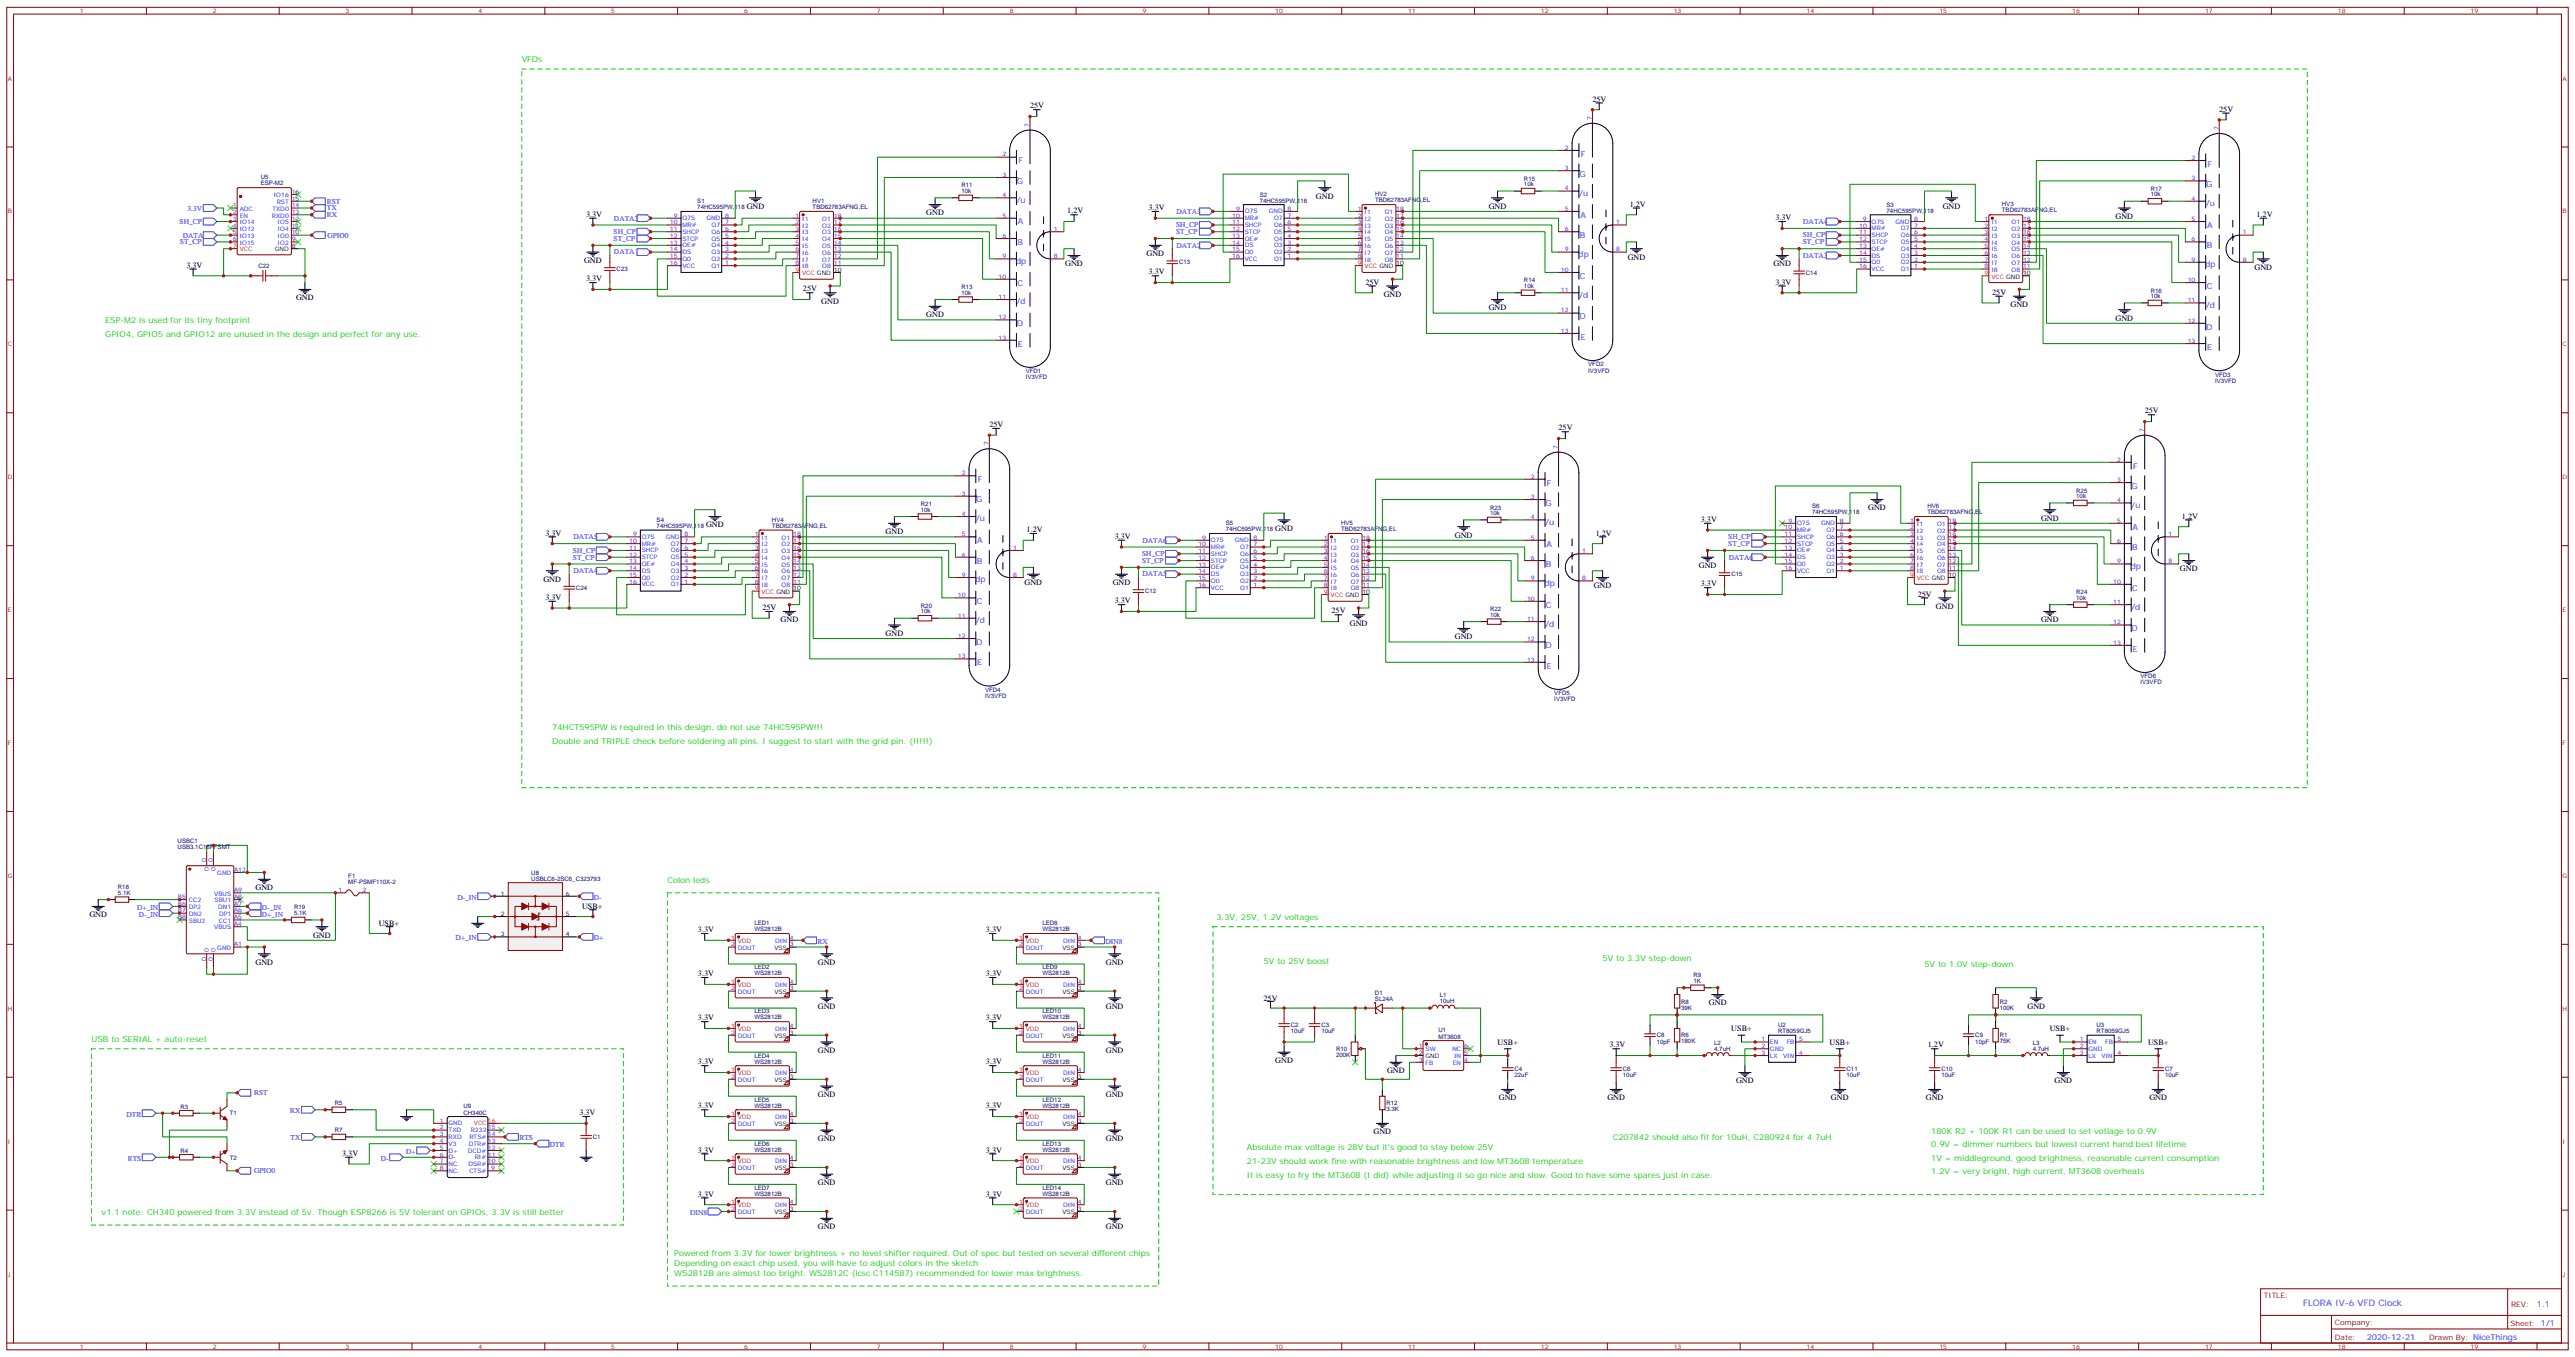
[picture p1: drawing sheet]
<svg xmlns="http://www.w3.org/2000/svg" width="1341mm" height="706mm" viewBox="0 0 1341 706" stroke-linecap="round" stroke-linejoin="round" font-family="sans-serif">
<defs><g id="words">
<text font-size="4.6" fill="#00f" x="1199" y="680">FLORA IV-6 VFD Clock</text>
<g font-size="4.2" fill="#0c0">
<text x="272" y="32">VFDs</text>
<text x="55" y="168">ESP-M2 is used for its tiny footprint</text>
<text x="55" y="175">GPIO4, GPIO5 and GPIO12 are unused in the design and perfect for any use.</text>
<text x="288" y="380">74HCT595PW is required in this design, do not use 74HC595PW!!!</text>
<text x="288" y="387">Double and TRIPLE check before soldering all pins. I suggest to start w</text>
<text x="439" y="387">ith the grid pin. (!!!!!)</text>
<text x="347" y="459">Colon leds</text>
<text x="633" y="479">3.3V, 25V, 1.2V voltages</text>
<text x="658" y="502">5V to 25V boost</text>
<text x="834" y="500">5V to 3.3V step-dow</text>
<text x="878" y="500">n</text>
<text x="1002" y="503">5V to 1.0V step-dow</text>
<text x="1046" y="503">n</text>
<text x="48" y="542">USB to SERIAL + auto-reset</text>
<text x="840" y="593">C207842 should also fit for 10uH, C280924 for 4.7uH</text>
<text x="1005" y="590">180K R2 + 100K R1 can be used to set votlage to 0.9V</text>
<text x="649" y="599">Absolute max voltage is 28V but it's good to stay below25V</text>
<text x="1005" y="597">0.9V = dimmer numbers but low</text>
<text x="1075" y="597">est current hand best lifetime</text>
<text x="649" y="606">21-23V should w</text>
<text x="685" y="606">ork fine w</text>
<text x="706" y="606">ith reasonable brightness and lowMT3608 temperature</text>
<text x="1005" y="604">1V = middleground, good brightness, reasonable current consumption</text>
<text x="1005" y="611">1.2V = very bright, high current, MT3608 overheats</text>
<text x="649" y="613">It is easy to fry the MT3608 (I did) w</text>
<text x="728" y="613">hile adjusting it so go nice and slow</text>
<text x="805" y="613">. Good to have some spares just in case.</text>
<text x="53" y="632">v1.1 note: CH340 pow</text>
<text x="101" y="632">ered from 3.3V instead of 5v. Though ESP8266 is 5V tolerant on GPIOs, 3.3V is still better</text>
<text x="351" y="653">Pow</text>
<text x="360" y="653">ered from 3.3V for low</text>
<text x="408" y="653">er brightness + no level shifter required. Out of spec but tested on several different chips</text>
<text x="351" y="659">Depending on exact chip used, you w</text>
<text x="431" y="659">ill have to adjust colors in the sketch</text>
<text x="351" y="664">WS2812B are almost too bright. WS2812C (lcsc C114587) recommended for low</text>
<text x="523" y="664">er max brightness.</text>
</g>
<g font-size="4.2">
<text x="829" y="53">25V</text>
<text x="536" y="56">25V</text>
<text x="1155" y="58">25V</text>
<text x="685" y="103">GND</text>
<text x="848" y="108">1.2V</text>
<text x="305" y="113">3.3V</text>
<text x="389" y="109">GND</text>
<text x="482" y="112">GND</text>
<text x="556" y="111">1.2V</text>
<text x="598" y="109">3.3V</text>
<text x="775" y="109">GND</text>
<text x="1011" y="109">GND</text>
<text x="1101" y="114">GND</text>
<text x="1175" y="113">1.2V</text>
<text x="924" y="115">3.3V</text>
<text x="304" y="137">GND</text>
<text x="597" y="133">GND</text>
<text x="847" y="135">GND</text>
<text x="97" y="139">3.3V</text>
<text x="555" y="139">GND</text>
<text x="598" y="143">3.3V</text>
<text x="923" y="139">GND</text>
<text x="1174" y="140">GND</text>
<text x="305" y="146">3.3V</text>
<text x="711" y="148">25V</text>
<text x="924" y="148">3.3V</text>
<text x="418" y="152">25V</text>
<text x="720" y="154">GND</text>
<text x="1037" y="153">25V</text>
<text x="154" y="156">GND</text>
<text x="428" y="158">GND</text>
<text x="775" y="162">GND</text>
<text x="1047" y="160">GND</text>
<text x="482" y="165">GND</text>
<text x="1101" y="167">GND</text>
<text x="1117" y="215">25V</text>
<text x="515" y="222">25V</text>
<text x="811" y="224">25V</text>
<text x="973" y="266">GND</text>
<text x="1136" y="270">1.2V</text>
<text x="368" y="274">GND</text>
<text x="885" y="272">3.3V</text>
<text x="1063" y="271">GND</text>
<text x="284" y="279">3.3V</text>
<text x="461" y="278">GND</text>
<text x="534" y="277">1.2V</text>
<text x="580" y="280">3.3V</text>
<text x="664" y="276">GND</text>
<text x="757" y="280">GND</text>
<text x="831" y="279">1.2V</text>
<text x="884" y="296">GND</text>
<text x="1135" y="297">GND</text>
<text x="283" y="303">GND</text>
<text x="533" y="304">GND</text>
<text x="579" y="304">GND</text>
<text x="885" y="305">3.3V</text>
<text x="830" y="306">GND</text>
<text x="998" y="310">25V</text>
<text x="284" y="312">3.3V</text>
<text x="397" y="317">25V</text>
<text x="580" y="314">3.3V</text>
<text x="1008" y="317">GND</text>
<text x="406" y="324">GND</text>
<text x="693" y="319">25V</text>
<text x="1063" y="324">GND</text>
<text x="703" y="326">GND</text>
<text x="461" y="331">GND</text>
<text x="757" y="333">GND</text>
<text x="133" y="463">GND</text>
<text x="303" y="473">USB+</text>
<text x="47" y="477">GND</text>
<text x="197" y="482">USB+</text>
<text x="363" y="485">3.3V</text>
<text x="513" y="485">3.3V</text>
<text x="163" y="488">GND</text>
<text x="133" y="502">GND</text>
<text x="426" y="502">GND</text>
<text x="576" y="502">GND</text>
<text x="363" y="508">3.3V</text>
<text x="513" y="508">3.3V</text>
<text x="658" y="521">25V</text>
<text x="426" y="525">GND</text>
<text x="576" y="525">GND</text>
<text x="890" y="523">GND</text>
<text x="1056" y="525">GND</text>
<text x="363" y="531">3.3V</text>
<text x="513" y="531">3.3V</text>
<text x="901" y="537">USB+</text>
<text x="1067" y="537">USB+</text>
<text x="780" y="544">USB+</text>
<text x="838" y="545">3.3V</text>
<text x="952" y="544">USB+</text>
<text x="1004" y="545">1.2V</text>
<text x="1118" y="544">USB+</text>
<text x="426" y="548">GND</text>
<text x="576" y="548">GND</text>
<text x="363" y="554">3.3V</text>
<text x="513" y="554">3.3V</text>
<text x="664" y="553">GND</text>
<text x="722" y="558">GND</text>
<text x="904" y="564">GND</text>
<text x="1070" y="564">GND</text>
<text x="426" y="571">GND</text>
<text x="576" y="571">GND</text>
<text x="780" y="572">GND</text>
<text x="837" y="572">GND</text>
<text x="953" y="572">GND</text>
<text x="1003" y="572">GND</text>
<text x="1119" y="572">GND</text>
<text x="302" y="580">3.3V</text>
<text x="363" y="577">3.3V</text>
<text x="513" y="577">3.3V</text>
<text x="426" y="594">GND</text>
<text x="576" y="594">GND</text>
<text x="715" y="590">GND</text>
<text x="363" y="600">3.3V</text>
<text x="513" y="600">3.3V</text>
<text x="178" y="601">3.3V</text>
<text x="426" y="617">GND</text>
<text x="576" y="617">GND</text>
<text x="363" y="623">3.3V</text>
<text x="513" y="623">3.3V</text>
<text x="426" y="640">GND</text>
<text x="576" y="640">GND</text>
</g>
<g font-size="4.2" fill="#00f">
<text x="823" y="82">F</text>
<text x="530" y="85">F</text>
<text x="1149" y="87">F</text>
<text x="529" y="96">G</text>
<text x="822" y="92">G</text>
<text x="822" y="102">/u</text>
<text x="1149" y="97">G</text>
<text x="529" y="106">/u</text>
<text x="1149" y="107">/u</text>
<text x="823" y="113">A</text>
<text x="530" y="117">A</text>
<text x="1149" y="119">A</text>
<text x="822" y="124">B</text>
<text x="530" y="127">B</text>
<text x="1149" y="129">B</text>
<text x="529" y="137">dp</text>
<text x="822" y="134">dp</text>
<text x="1148" y="139">dp</text>
<text x="530" y="149">C</text>
<text x="822" y="145">C</text>
<text x="822" y="155">/d</text>
<text x="1149" y="150">C</text>
<text x="529" y="158">/d</text>
<text x="1149" y="160">/d</text>
<text x="822" y="166">D</text>
<text x="529" y="170">D</text>
<text x="1149" y="171">D</text>
<text x="823" y="177">E</text>
<text x="530" y="180">E</text>
<text x="1149" y="182">E</text>
<text x="1111" y="244">F</text>
<text x="509" y="251">F</text>
<text x="805" y="253">F</text>
<text x="1110" y="254">G</text>
<text x="508" y="261">G</text>
<text x="805" y="263">G</text>
<text x="1110" y="264">/u</text>
<text x="508" y="271">/u</text>
<text x="805" y="273">/u</text>
<text x="1110" y="276">A</text>
<text x="509" y="283">A</text>
<text x="805" y="284">A</text>
<text x="1110" y="286">B</text>
<text x="509" y="293">B</text>
<text x="805" y="295">B</text>
<text x="1109" y="296">dp</text>
<text x="508" y="303">dp</text>
<text x="804" y="305">dp</text>
<text x="1110" y="307">C</text>
<text x="509" y="314">C</text>
<text x="805" y="316">C</text>
<text x="1110" y="317">/d</text>
<text x="508" y="324">/d</text>
<text x="805" y="326">/d</text>
<text x="1110" y="328">D</text>
<text x="508" y="336">D</text>
<text x="805" y="337">D</text>
<text x="1110" y="339">E</text>
<text x="509" y="346">E</text>
<text x="805" y="348">E</text>
<text x="1321" y="680">1.1</text>
<text x="1232" y="697">2020-12-21</text>
</g>
<g font-size="3.9" fill="#00f">
<text x="170" y="106">RST</text>
<text x="98" y="110">3.3V</text>
<text x="170" y="113">RX</text>
<text x="170" y="110">TX</text>
<text x="612" y="111">DATA3</text>
<text x="93" y="117">SH_CP</text>
<text x="320" y="115">DATA2</text>
<text x="612" y="118">SH_CP</text>
<text x="939" y="116">DATA4</text>
<text x="95" y="124">DATA</text>
<text x="170" y="124">GPIO0</text>
<text x="319" y="125">ST_CP</text>
<text x="319" y="122">SH_CP</text>
<text x="612" y="122">ST_CP</text>
<text x="939" y="124">SH_CP</text>
<text x="94" y="127">ST_CP</text>
<text x="612" y="129">DATA2</text>
<text x="939" y="127">ST_CP</text>
<text x="320" y="132">DATA</text>
<text x="939" y="134">DATA3</text>
<text x="298" y="281">DATA5</text>
<text x="900" y="281">SH_CP</text>
<text x="298" y="288">SH_CP</text>
<text x="595" y="282">DATA6</text>
<text x="900" y="284">ST_CP</text>
<text x="298" y="291">ST_CP</text>
<text x="595" y="293">ST_CP</text>
<text x="595" y="289">SH_CP</text>
<text x="900" y="291">DATA6</text>
<text x="298" y="298">DATA4</text>
<text x="595" y="300">DATA5</text>
<text x="71" y="473">D+_IN</text>
<text x="136" y="473">D-_IN</text>
<text x="238" y="468">D-_IN</text>
<text x="309" y="468">D-</text>
<text x="72" y="477">D-_IN</text>
<text x="136" y="477">D+_IN</text>
<text x="237" y="489">D+_IN</text>
<text x="309" y="489">D+</text>
<text x="426" y="491">RX</text>
<text x="576" y="491">DIN8</text>
<text x="132" y="570">RST</text>
<text x="66" y="581">DTR</text>
<text x="151" y="579">RX</text>
<text x="151" y="593">TX</text>
<text x="270" y="593">RTS</text>
<text x="286" y="597">DTR</text>
<text x="66" y="604">RTS</text>
<text x="198" y="604">D-</text>
<text x="211" y="600">D+</text>
<text x="132" y="610">GPIO0</text>
<text x="359" y="632">DIN8</text>
</g>
<g font-size="3.9" fill="#800">
<text x="1179" y="675">TITLE:</text>
<text x="1307" y="680">REV:</text>
<text x="1216" y="689">Company:</text>
<text x="1307" y="690">Sheet: 1/1</text>
<text x="1216" y="697">Date:</text>
<text x="1265" y="697">Draw</text>
<text x="1275" y="697">n By: NiceThings</text>
</g>
<g font-size="3.2" fill="#800">
<text x="42" y="7">1</text>
<text x="111" y="7">2</text>
<text x="180" y="7">3</text>
<text x="249" y="7">4</text>
<text x="318" y="7">5</text>
<text x="387" y="7">6</text>
<text x="456" y="7">7</text>
<text x="526" y="7">8</text>
<text x="595" y="7">9</text>
<text x="664" y="7">10</text>
<text x="733" y="7">11</text>
<text x="802" y="7">12</text>
<text x="871" y="7">13</text>
<text x="941" y="7">14</text>
<text x="1010" y="7">15</text>
<text x="1079" y="7">16</text>
<text x="1148" y="7">17</text>
<text x="1217" y="7">18</text>
<text x="1286" y="7">19</text>
<text x="4" y="42">A</text>
<text x="1334" y="42">A</text>
<text x="4" y="111">B</text>
<text x="1334" y="111">B</text>
<text x="4" y="180">C</text>
<text x="1334" y="180">C</text>
<text x="4" y="249">D</text>
<text x="1334" y="249">D</text>
<text x="4" y="318">E</text>
<text x="1334" y="318">E</text>
<text x="4" y="388">F</text>
<text x="1334" y="388">F</text>
<text x="4" y="457">G</text>
<text x="1334" y="457">G</text>
<text x="4" y="526">H</text>
<text x="1334" y="526">H</text>
<text x="4" y="595">I</text>
<text x="1334" y="595">I</text>
<text x="4" y="664">J</text>
<text x="1334" y="664">J</text>
<text x="42" y="702">1</text>
<text x="111" y="702">2</text>
<text x="180" y="702">3</text>
<text x="249" y="702">4</text>
<text x="318" y="702">5</text>
<text x="387" y="702">6</text>
<text x="456" y="702">7</text>
<text x="526" y="702">8</text>
<text x="595" y="702">9</text>
<text x="664" y="702">10</text>
<text x="733" y="702">11</text>
<text x="802" y="702">12</text>
<text x="871" y="702">13</text>
<text x="941" y="702">14</text>
<text x="1010" y="702">15</text>
<text x="1079" y="702">16</text>
<text x="1148" y="702">17</text>
<text x="1217" y="702">18</text>
<text x="1286" y="702">19</text>
</g>
<g font-size="3.2" fill="#00f">
<text x="536" y="66" transform="rotate(-90 536 66)">7</text>
<text x="829" y="62" transform="rotate(-90 829 62)">7</text>
<text x="1155" y="68" transform="rotate(-90 1155 68)">7</text>
<text x="815" y="78">2</text>
<text x="522" y="81">2</text>
<text x="1141" y="83">2</text>
<text x="815" y="88">3</text>
<text x="522" y="92">3</text>
<text x="1141" y="94">3</text>
<text x="152" y="101">16</text>
<text x="815" y="99">4</text>
<text x="121" y="108">1</text>
<text x="143" y="103">IO16</text>
<text x="144" y="106">RST</text>
<text x="152" y="108">14</text>
<text x="152" y="104">15</text>
<text x="522" y="103">4</text>
<text x="1141" y="104">4</text>
<text x="121" y="111">2</text>
<text x="125" y="110">ADC</text>
<text x="125" y="113">EN</text>
<text x="142" y="113">RXD0</text>
<text x="142" y="110">TXD0</text>
<text x="152" y="111">13</text>
<text x="351" y="113">9</text>
<text x="377" y="113">8</text>
<text x="414" y="113">1</text>
<text x="434" y="113">18</text>
<text x="522" y="113">5</text>
<text x="642" y="113">10</text>
<text x="644" y="110">9</text>
<text x="648" y="111">Q7S</text>
<text x="661" y="111">GND</text>
<text x="670" y="113">7</text>
<text x="670" y="110">8</text>
<text x="707" y="110">1</text>
<text x="707" y="113">2</text>
<text x="710" y="111">I1</text>
<text x="721" y="111">O1</text>
<text x="727" y="113">17</text>
<text x="727" y="110">18</text>
<text x="815" y="110">5</text>
<text x="121" y="115">3</text>
<text x="121" y="118">4</text>
<text x="125" y="117">IO14</text>
<text x="145" y="117">IO5</text>
<text x="152" y="118">11</text>
<text x="152" y="115">12</text>
<text x="349" y="117">10</text>
<text x="355" y="115">Q7S</text>
<text x="355" y="118">MR#</text>
<text x="368" y="115">GND</text>
<text x="370" y="118">Q7</text>
<text x="377" y="117">7</text>
<text x="414" y="117">2</text>
<text x="418" y="115">I1</text>
<text x="418" y="118">I2</text>
<text x="428" y="118">O2</text>
<text x="428" y="115">O1</text>
<text x="434" y="117">17</text>
<text x="642" y="117">11</text>
<text x="648" y="115">MR#</text>
<text x="648" y="118">SHCP</text>
<text x="663" y="118">Q6</text>
<text x="663" y="115">Q7</text>
<text x="670" y="117">6</text>
<text x="707" y="117">3</text>
<text x="710" y="115">I2</text>
<text x="710" y="118">I3</text>
<text x="721" y="118">O3</text>
<text x="721" y="115">O2</text>
<text x="727" y="117">16</text>
<text x="841" y="117">1</text>
<text x="968" y="118">10</text>
<text x="970" y="115">9</text>
<text x="974" y="116">Q7S</text>
<text x="974" y="120">MR#</text>
<text x="987" y="116">GND</text>
<text x="990" y="120">Q7</text>
<text x="997" y="118">7</text>
<text x="997" y="115">8</text>
<text x="1033" y="115">1</text>
<text x="1033" y="118">2</text>
<text x="1037" y="117">I1</text>
<text x="1047" y="117">O1</text>
<text x="1053" y="118">17</text>
<text x="1053" y="115">18</text>
<text x="1141" y="115">5</text>
<text x="121" y="122">5</text>
<text x="121" y="126">6</text>
<text x="125" y="120">IO12</text>
<text x="125" y="124">IO13</text>
<text x="145" y="124">IO0</text>
<text x="145" y="120">IO4</text>
<text x="152" y="126">9</text>
<text x="152" y="122">10</text>
<text x="349" y="120">11</text>
<text x="349" y="124">12</text>
<text x="355" y="122">SHCP</text>
<text x="355" y="125">STCP</text>
<text x="370" y="125">Q5</text>
<text x="370" y="122">Q6</text>
<text x="377" y="124">5</text>
<text x="377" y="120">6</text>
<text x="414" y="120">3</text>
<text x="414" y="124">4</text>
<text x="418" y="122">I3</text>
<text x="418" y="126">I4</text>
<text x="428" y="126">O4</text>
<text x="428" y="122">O3</text>
<text x="434" y="124">15</text>
<text x="434" y="120">16</text>
<text x="522" y="124">6</text>
<text x="549" y="120">1</text>
<text x="642" y="120">12</text>
<text x="642" y="124">13</text>
<text x="648" y="122">STCP</text>
<text x="648" y="125">OE#</text>
<text x="663" y="125">Q4</text>
<text x="663" y="122">Q5</text>
<text x="670" y="124">4</text>
<text x="670" y="120">5</text>
<text x="707" y="120">4</text>
<text x="707" y="124">5</text>
<text x="710" y="122">I4</text>
<text x="710" y="126">I5</text>
<text x="721" y="126">O5</text>
<text x="721" y="122">O4</text>
<text x="727" y="124">14</text>
<text x="727" y="120">15</text>
<text x="815" y="120">6</text>
<text x="968" y="122">11</text>
<text x="968" y="126">12</text>
<text x="974" y="123">SHCP</text>
<text x="990" y="123">Q6</text>
<text x="997" y="126">5</text>
<text x="997" y="122">6</text>
<text x="1033" y="122">3</text>
<text x="1033" y="126">4</text>
<text x="1037" y="120">I2</text>
<text x="1037" y="124">I3</text>
<text x="1047" y="124">O3</text>
<text x="1047" y="120">O2</text>
<text x="1053" y="126">15</text>
<text x="1053" y="122">16</text>
<text x="1141" y="126">6</text>
<text x="1168" y="122">1</text>
<text x="125" y="127">IO15</text>
<text x="145" y="127">IO2</text>
<text x="349" y="127">13</text>
<text x="349" y="131">14</text>
<text x="355" y="129">OE#</text>
<text x="370" y="129">Q4</text>
<text x="377" y="131">3</text>
<text x="377" y="127">4</text>
<text x="414" y="127">5</text>
<text x="414" y="131">6</text>
<text x="418" y="129">I5</text>
<text x="428" y="129">O5</text>
<text x="434" y="131">13</text>
<text x="434" y="127">14</text>
<text x="642" y="127">14</text>
<text x="642" y="131">15</text>
<text x="648" y="129">DS</text>
<text x="663" y="129">Q3</text>
<text x="670" y="131">2</text>
<text x="670" y="127">3</text>
<text x="707" y="127">6</text>
<text x="707" y="131">7</text>
<text x="710" y="129">I6</text>
<text x="721" y="129">O6</text>
<text x="727" y="131">12</text>
<text x="727" y="127">13</text>
<text x="815" y="131">9</text>
<text x="841" y="131">8</text>
<text x="968" y="129">13</text>
<text x="974" y="127">STCP</text>
<text x="974" y="130">OE#</text>
<text x="990" y="130">Q4</text>
<text x="990" y="127">Q5</text>
<text x="997" y="129">4</text>
<text x="1033" y="129">5</text>
<text x="1037" y="127">I4</text>
<text x="1037" y="131">I5</text>
<text x="1047" y="131">O5</text>
<text x="1047" y="127">O4</text>
<text x="1053" y="129">14</text>
<text x="349" y="134">15</text>
<text x="349" y="138">16</text>
<text x="355" y="132">DS</text>
<text x="355" y="136">Q0</text>
<text x="370" y="136">Q2</text>
<text x="370" y="132">Q3</text>
<text x="377" y="138">1</text>
<text x="377" y="134">2</text>
<text x="414" y="134">7</text>
<text x="414" y="138">8</text>
<text x="418" y="133">I6</text>
<text x="418" y="136">I7</text>
<text x="428" y="136">O7</text>
<text x="428" y="133">O6</text>
<text x="434" y="138">11</text>
<text x="434" y="134">12</text>
<text x="522" y="134">9</text>
<text x="549" y="134">8</text>
<text x="642" y="134">16</text>
<text x="648" y="132">Q0</text>
<text x="648" y="136">VCC</text>
<text x="663" y="136">Q1</text>
<text x="663" y="132">Q2</text>
<text x="670" y="134">1</text>
<text x="707" y="134">8</text>
<text x="710" y="133">I7</text>
<text x="710" y="136">I8</text>
<text x="721" y="136">O8</text>
<text x="721" y="133">O7</text>
<text x="727" y="134">11</text>
<text x="968" y="133">14</text>
<text x="968" y="136">15</text>
<text x="974" y="134">DS</text>
<text x="974" y="138">Q0</text>
<text x="990" y="138">Q2</text>
<text x="990" y="134">Q3</text>
<text x="997" y="136">2</text>
<text x="997" y="133">3</text>
<text x="1033" y="133">6</text>
<text x="1033" y="136">7</text>
<text x="1037" y="134">I6</text>
<text x="1037" y="138">I7</text>
<text x="1047" y="138">O7</text>
<text x="1047" y="134">O6</text>
<text x="1053" y="136">12</text>
<text x="1053" y="133">13</text>
<text x="1141" y="136">9</text>
<text x="1168" y="136">8</text>
<text x="355" y="139">VCC</text>
<text x="370" y="139">Q1</text>
<text x="418" y="140">I8</text>
<text x="428" y="140">O8</text>
<text x="813" y="141">10</text>
<text x="968" y="140">16</text>
<text x="974" y="141">VCC</text>
<text x="990" y="141">Q1</text>
<text x="997" y="140">1</text>
<text x="1033" y="140">8</text>
<text x="1037" y="141">I8</text>
<text x="1047" y="141">O8</text>
<text x="1053" y="140">11</text>
<text x="520" y="145">10</text>
<text x="1139" y="147">10</text>
<text x="520" y="156">11</text>
<text x="813" y="152">11</text>
<text x="1139" y="157">11</text>
<text x="520" y="166">12</text>
<text x="813" y="163">12</text>
<text x="1139" y="168">12</text>
<text x="813" y="173">13</text>
<text x="520" y="177">13</text>
<text x="1139" y="178">13</text>
<text x="1116" y="225" transform="rotate(-90 1116 225)">7</text>
<text x="515" y="232" transform="rotate(-90 515 232)">7</text>
<text x="811" y="233" transform="rotate(-90 811 233)">7</text>
<text x="1102" y="240">2</text>
<text x="501" y="247">2</text>
<text x="797" y="249">2</text>
<text x="1102" y="251">3</text>
<text x="501" y="258">3</text>
<text x="797" y="260">3</text>
<text x="1102" y="261">4</text>
<text x="501" y="268">4</text>
<text x="797" y="270">4</text>
<text x="929" y="275">10</text>
<text x="931" y="272">9</text>
<text x="936" y="273">Q7S</text>
<text x="948" y="273">GND</text>
<text x="958" y="275">7</text>
<text x="958" y="272">8</text>
<text x="994" y="272">1</text>
<text x="994" y="275">2</text>
<text x="998" y="274">I1</text>
<text x="1008" y="274">O1</text>
<text x="1014" y="275">17</text>
<text x="1014" y="272">18</text>
<text x="1102" y="272">5</text>
<text x="330" y="279">9</text>
<text x="334" y="280">Q7S</text>
<text x="347" y="280">GND</text>
<text x="356" y="279">8</text>
<text x="393" y="279">1</text>
<text x="396" y="281">I1</text>
<text x="407" y="281">O1</text>
<text x="413" y="279">18</text>
<text x="501" y="279">5</text>
<text x="626" y="281">9</text>
<text x="653" y="281">8</text>
<text x="689" y="281">1</text>
<text x="709" y="281">18</text>
<text x="797" y="281">5</text>
<text x="929" y="279">11</text>
<text x="936" y="277">MR#</text>
<text x="936" y="280">SHCP</text>
<text x="951" y="280">Q6</text>
<text x="951" y="277">Q7</text>
<text x="958" y="279">6</text>
<text x="994" y="279">3</text>
<text x="998" y="277">I2</text>
<text x="998" y="281">I3</text>
<text x="1008" y="281">O3</text>
<text x="1008" y="277">O2</text>
<text x="1014" y="279">16</text>
<text x="1129" y="279">1</text>
<text x="328" y="283">10</text>
<text x="328" y="286">11</text>
<text x="334" y="284">MR#</text>
<text x="334" y="287">SHCP</text>
<text x="349" y="287">Q6</text>
<text x="349" y="284">Q7</text>
<text x="356" y="286">6</text>
<text x="356" y="283">7</text>
<text x="393" y="283">2</text>
<text x="393" y="286">3</text>
<text x="396" y="284">I2</text>
<text x="396" y="288">I3</text>
<text x="407" y="288">O3</text>
<text x="407" y="284">O2</text>
<text x="413" y="286">16</text>
<text x="413" y="283">17</text>
<text x="527" y="286">1</text>
<text x="624" y="284">10</text>
<text x="624" y="288">11</text>
<text x="630" y="282">Q7S</text>
<text x="630" y="286">MR#</text>
<text x="643" y="282">GND</text>
<text x="646" y="286">Q7</text>
<text x="653" y="288">6</text>
<text x="653" y="284">7</text>
<text x="689" y="284">2</text>
<text x="689" y="288">3</text>
<text x="693" y="283">I1</text>
<text x="693" y="286">I2</text>
<text x="703" y="286">O2</text>
<text x="703" y="283">O1</text>
<text x="709" y="288">16</text>
<text x="709" y="284">17</text>
<text x="824" y="288">1</text>
<text x="929" y="283">12</text>
<text x="929" y="286">13</text>
<text x="936" y="284">STCP</text>
<text x="936" y="287">OE#</text>
<text x="951" y="287">Q4</text>
<text x="951" y="284">Q5</text>
<text x="958" y="286">4</text>
<text x="958" y="283">5</text>
<text x="994" y="283">4</text>
<text x="994" y="286">5</text>
<text x="998" y="284">I4</text>
<text x="998" y="288">I5</text>
<text x="1008" y="288">O5</text>
<text x="1008" y="284">O4</text>
<text x="1014" y="286">14</text>
<text x="1014" y="283">15</text>
<text x="1102" y="283">6</text>
<text x="328" y="290">12</text>
<text x="328" y="293">13</text>
<text x="334" y="291">STCP</text>
<text x="349" y="291">Q5</text>
<text x="356" y="293">4</text>
<text x="356" y="290">5</text>
<text x="393" y="290">4</text>
<text x="393" y="293">5</text>
<text x="396" y="291">I4</text>
<text x="407" y="291">O4</text>
<text x="413" y="293">14</text>
<text x="413" y="290">15</text>
<text x="501" y="290">6</text>
<text x="624" y="291">12</text>
<text x="630" y="289">SHCP</text>
<text x="630" y="293">STCP</text>
<text x="646" y="293">Q5</text>
<text x="646" y="289">Q6</text>
<text x="653" y="291">5</text>
<text x="689" y="291">4</text>
<text x="693" y="290">I3</text>
<text x="693" y="293">I4</text>
<text x="703" y="293">O4</text>
<text x="703" y="290">O3</text>
<text x="709" y="291">15</text>
<text x="797" y="291">6</text>
<text x="929" y="290">14</text>
<text x="929" y="293">15</text>
<text x="936" y="291">DS</text>
<text x="951" y="291">Q3</text>
<text x="958" y="293">2</text>
<text x="958" y="290">3</text>
<text x="994" y="290">6</text>
<text x="994" y="293">7</text>
<text x="998" y="291">I6</text>
<text x="1008" y="291">O6</text>
<text x="1014" y="293">12</text>
<text x="1014" y="290">13</text>
<text x="1102" y="293">9</text>
<text x="1129" y="293">8</text>
<text x="328" y="297">14</text>
<text x="334" y="294">OE#</text>
<text x="334" y="298">DS</text>
<text x="349" y="298">Q3</text>
<text x="349" y="294">Q4</text>
<text x="356" y="297">3</text>
<text x="393" y="297">6</text>
<text x="396" y="295">I5</text>
<text x="396" y="298">I6</text>
<text x="407" y="298">O6</text>
<text x="407" y="295">O5</text>
<text x="413" y="297">13</text>
<text x="624" y="295">13</text>
<text x="624" y="298">14</text>
<text x="630" y="296">OE#</text>
<text x="630" y="300">DS</text>
<text x="646" y="300">Q3</text>
<text x="646" y="296">Q4</text>
<text x="653" y="298">3</text>
<text x="653" y="295">4</text>
<text x="689" y="295">5</text>
<text x="689" y="298">6</text>
<text x="693" y="297">I5</text>
<text x="703" y="297">O5</text>
<text x="709" y="298">13</text>
<text x="709" y="295">14</text>
<text x="929" y="297">16</text>
<text x="936" y="294">Q0</text>
<text x="936" y="298">VCC</text>
<text x="951" y="298">Q1</text>
<text x="951" y="294">Q2</text>
<text x="958" y="297">1</text>
<text x="994" y="297">8</text>
<text x="998" y="295">I7</text>
<text x="998" y="298">I8</text>
<text x="1008" y="298">O8</text>
<text x="1008" y="295">O7</text>
<text x="1014" y="297">11</text>
<text x="328" y="300">15</text>
<text x="328" y="304">16</text>
<text x="334" y="302">Q0</text>
<text x="334" y="305">VCC</text>
<text x="349" y="305">Q1</text>
<text x="349" y="302">Q2</text>
<text x="356" y="304">1</text>
<text x="356" y="300">2</text>
<text x="393" y="300">7</text>
<text x="393" y="304">8</text>
<text x="396" y="302">I7</text>
<text x="396" y="305">I8</text>
<text x="407" y="305">O8</text>
<text x="407" y="302">O7</text>
<text x="413" y="304">11</text>
<text x="413" y="300">12</text>
<text x="501" y="300">9</text>
<text x="527" y="300">8</text>
<text x="624" y="302">15</text>
<text x="624" y="305">16</text>
<text x="630" y="303">Q0</text>
<text x="646" y="303">Q2</text>
<text x="653" y="305">1</text>
<text x="653" y="302">2</text>
<text x="689" y="302">7</text>
<text x="689" y="305">8</text>
<text x="693" y="300">I6</text>
<text x="693" y="304">I7</text>
<text x="703" y="304">O7</text>
<text x="703" y="300">O6</text>
<text x="709" y="305">11</text>
<text x="709" y="302">12</text>
<text x="797" y="302">9</text>
<text x="824" y="302">8</text>
<text x="1100" y="304">10</text>
<text x="499" y="311">10</text>
<text x="630" y="307">VCC</text>
<text x="646" y="307">Q1</text>
<text x="693" y="307">I8</text>
<text x="703" y="307">O8</text>
<text x="795" y="312">10</text>
<text x="1100" y="314">11</text>
<text x="499" y="321">11</text>
<text x="795" y="323">11</text>
<text x="1100" y="325">12</text>
<text x="499" y="332">12</text>
<text x="795" y="334">12</text>
<text x="1100" y="335">13</text>
<text x="499" y="342">13</text>
<text x="795" y="344">13</text>
<text x="107" y="449" transform="rotate(-90 107 449)">0</text>
<text x="111" y="449" transform="rotate(-90 111 449)">0</text>
<text x="109" y="453" transform="rotate(-90 109 453)">0</text>
<text x="112" y="453" transform="rotate(-90 112 453)">0</text>
<text x="113" y="455">GND</text>
<text x="122" y="454">A12</text>
<text x="93" y="468">B5</text>
<text x="112" y="466">VBUS</text>
<text x="122" y="468">A8</text>
<text x="122" y="464">A9</text>
<text x="176" y="464">1</text>
<text x="189" y="464">2</text>
<text x="93" y="471">B6</text>
<text x="98" y="469">CC2</text>
<text x="98" y="473">DP2</text>
<text x="112" y="469">SBU1</text>
<text x="114" y="473">DN1</text>
<text x="122" y="471">A7</text>
<text x="93" y="475">B7</text>
<text x="93" y="478">B8</text>
<text x="98" y="477">DN2</text>
<text x="114" y="477">DP1</text>
<text x="122" y="478">A5</text>
<text x="122" y="475">A6</text>
<text x="98" y="480">SBU2</text>
<text x="112" y="484">VBUS</text>
<text x="114" y="480">CC1</text>
<text x="122" y="482">A4</text>
<text x="404" y="491">DIN</text>
<text x="411" y="489">4</text>
<text x="553" y="491">DIN</text>
<text x="561" y="489">4</text>
<text x="109" y="496" transform="rotate(-90 109 496)">0</text>
<text x="112" y="496" transform="rotate(-90 112 496)">0</text>
<text x="113" y="494">GND</text>
<text x="122" y="492">A1</text>
<text x="381" y="492">2</text>
<text x="384" y="494">DOUT</text>
<text x="531" y="492">2</text>
<text x="534" y="494">DOUT</text>
<text x="107" y="500" transform="rotate(-90 107 500)">0</text>
<text x="111" y="500" transform="rotate(-90 111 500)">0</text>
<text x="381" y="515">2</text>
<text x="404" y="514">DIN</text>
<text x="411" y="512">4</text>
<text x="531" y="515">2</text>
<text x="553" y="514">DIN</text>
<text x="561" y="512">4</text>
<text x="384" y="517">DOUT</text>
<text x="534" y="517">DOUT</text>
<text x="381" y="538">2</text>
<text x="404" y="537">DIN</text>
<text x="411" y="535">4</text>
<text x="531" y="538">2</text>
<text x="553" y="537">DIN</text>
<text x="561" y="535">4</text>
<text x="384" y="540">DOUT</text>
<text x="534" y="540">DOUT</text>
<text x="739" y="545">1</text>
<text x="762" y="545">6</text>
<text x="917" y="542">1</text>
<text x="917" y="545">2</text>
<text x="921" y="543">EN</text>
<text x="930" y="543">FB</text>
<text x="937" y="542">5</text>
<text x="1083" y="542">1</text>
<text x="1083" y="545">2</text>
<text x="1087" y="543">EN</text>
<text x="1096" y="543">FB</text>
<text x="1102" y="542">5</text>
<text x="742" y="547">SW</text>
<text x="756" y="547">NC</text>
<text x="757" y="551">IN</text>
<text x="762" y="549">5</text>
<text x="917" y="549">3</text>
<text x="921" y="547">GND</text>
<text x="921" y="550">LX</text>
<text x="928" y="550">VIN</text>
<text x="937" y="549">4</text>
<text x="1083" y="549">3</text>
<text x="1087" y="547">GND</text>
<text x="1087" y="550">LX</text>
<text x="1094" y="550">VIN</text>
<text x="1102" y="549">4</text>
<text x="411" y="558">4</text>
<text x="561" y="558">4</text>
<text x="739" y="552">3</text>
<text x="742" y="554">FB</text>
<text x="756" y="554">EN</text>
<text x="762" y="552">4</text>
<text x="381" y="561">2</text>
<text x="384" y="563">DOUT</text>
<text x="404" y="559">DIN</text>
<text x="531" y="561">2</text>
<text x="534" y="563">DOUT</text>
<text x="553" y="559">DIN</text>
<text x="411" y="581">4</text>
<text x="561" y="581">4</text>
<text x="229" y="588">2</text>
<text x="229" y="584">1</text>
<text x="234" y="586">GND</text>
<text x="254" y="588">15</text>
<text x="381" y="584">2</text>
<text x="384" y="586">DOUT</text>
<text x="404" y="582">DIN</text>
<text x="531" y="584">2</text>
<text x="534" y="586">DOUT</text>
<text x="553" y="582">DIN</text>
<text x="229" y="591">3</text>
<text x="234" y="593">RXD</text>
<text x="234" y="589">TXD</text>
<text x="244" y="593">RTS#</text>
<text x="245" y="589">R232</text>
<text x="254" y="591">14</text>
<text x="229" y="598">5</text>
<text x="229" y="595">4</text>
<text x="234" y="600">D+</text>
<text x="234" y="596">V3</text>
<text x="244" y="600">DCD#</text>
<text x="244" y="596">DTR#</text>
<text x="254" y="595">13</text>
<text x="254" y="598">12</text>
<text x="229" y="605">7</text>
<text x="229" y="602">6</text>
<text x="234" y="603">D-</text>
<text x="247" y="603">RI#</text>
<text x="254" y="602">11</text>
<text x="254" y="605">10</text>
<text x="404" y="605">DIN</text>
<text x="411" y="604">4</text>
<text x="553" y="605">DIN</text>
<text x="561" y="604">4</text>
<text x="229" y="609">8</text>
<text x="234" y="610">NC.</text>
<text x="234" y="607">NC.</text>
<text x="244" y="607">DSR#</text>
<text x="244" y="610">CTS#</text>
<text x="256" y="609">9</text>
<text x="381" y="607">2</text>
<text x="384" y="609">DOUT</text>
<text x="531" y="607">2</text>
<text x="534" y="609">DOUT</text>
<text x="381" y="630">2</text>
<text x="404" y="628">DIN</text>
<text x="411" y="626">4</text>
<text x="531" y="630">2</text>
<text x="553" y="628">DIN</text>
<text x="561" y="626">4</text>
<text x="384" y="632">DOUT</text>
<text x="534" y="632">DOUT</text>
</g>
<g font-size="3.2" fill="#000080">
<text x="136" y="93">U5</text>
<text x="793" y="94">R15</text>
<text x="136" y="96">ESP-M2</text>
<text x="501" y="100">10k</text>
<text x="501" y="98">R11</text>
<text x="793" y="97">10k</text>
<text x="1120" y="99">R17</text>
<text x="363" y="106">S1</text>
<text x="423" y="106">HV1</text>
<text x="656" y="105">74HC595PW,118</text>
<text x="656" y="102">S2</text>
<text x="716" y="105">TBD62783AFNG,EL</text>
<text x="716" y="102">HV2</text>
<text x="982" y="108">S3</text>
<text x="1042" y="107">HV3</text>
<text x="1120" y="102">10k</text>
<text x="363" y="109">74HC595PW,118</text>
<text x="423" y="109">TBD62783AFNG,EL</text>
<text x="982" y="111">74HC595PW,118</text>
<text x="1042" y="111">TBD62783AFNG,EL</text>
<text x="614" y="138">C13</text>
<text x="135" y="139">C22</text>
<text x="321" y="141">C23</text>
<text x="940" y="143">C14</text>
<text x="793" y="150">10k</text>
<text x="793" y="147">R14</text>
<text x="501" y="153">10k</text>
<text x="501" y="150">R13</text>
<text x="1120" y="155">10k</text>
<text x="1120" y="152">R16</text>
<text x="827" y="191">VFD2</text>
<text x="534" y="197">IV3VFD</text>
<text x="534" y="194">VFD1</text>
<text x="827" y="194">IV3VFD</text>
<text x="1153" y="196">VFD3</text>
<text x="1153" y="199">IV3VFD</text>
<text x="1081" y="256">R25</text>
<text x="479" y="263">R21</text>
<text x="1081" y="259">10k</text>
<text x="479" y="266">10k</text>
<text x="776" y="268">10k</text>
<text x="776" y="265">R23</text>
<text x="943" y="268">74HC595PW,118</text>
<text x="943" y="265">S6</text>
<text x="1003" y="268">TBD62783AFNG,EL</text>
<text x="1003" y="264">HV6</text>
<text x="342" y="275">74HC595PW,118</text>
<text x="342" y="272">S4</text>
<text x="402" y="275">TBD62783AFNG,EL</text>
<text x="402" y="271">HV4</text>
<text x="638" y="273">S5</text>
<text x="698" y="273">HV5</text>
<text x="638" y="277">74HC595PW,118</text>
<text x="698" y="276">TBD62783AFNG,EL</text>
<text x="901" y="300">C15</text>
<text x="300" y="307">C24</text>
<text x="596" y="309">C12</text>
<text x="1081" y="309">R24</text>
<text x="479" y="316">R20</text>
<text x="1081" y="312">10k</text>
<text x="479" y="319">10k</text>
<text x="776" y="321">10k</text>
<text x="776" y="318">R22</text>
<text x="1114" y="353">VFD6</text>
<text x="513" y="360">VFD4</text>
<text x="1114" y="356">IV3VFD</text>
<text x="513" y="363">IV3VFD</text>
<text x="809" y="365">IV3VFD</text>
<text x="809" y="362">VFD5</text>
<text x="92" y="442">USB3.1C16PFSMT</text>
<text x="92" y="438">USBC1</text>
<text x="277" y="455">U8</text>
<text x="181" y="460">MF-PSMF110X-2</text>
<text x="181" y="457">F1</text>
<text x="277" y="458">USBLC6-2SC6_C323793</text>
<text x="61" y="466">5.1K</text>
<text x="61" y="462">R18</text>
<text x="153" y="473">R19</text>
<text x="153" y="476">5.1K</text>
<text x="393" y="485">WS2812B</text>
<text x="393" y="481">LED1</text>
<text x="543" y="485">WS2812B</text>
<text x="543" y="481">LED8</text>
<text x="393" y="507">WS2812B</text>
<text x="393" y="504">LED2</text>
<text x="543" y="507">WS2812B</text>
<text x="543" y="504">LED9</text>
<text x="882" y="508">R9</text>
<text x="882" y="511">1K</text>
<text x="716" y="521">SL24A</text>
<text x="716" y="517">D1</text>
<text x="750" y="522">10uH</text>
<text x="750" y="519">L1</text>
<text x="393" y="527">LED3</text>
<text x="543" y="527">LED10</text>
<text x="875" y="525">39K</text>
<text x="875" y="522">R8</text>
<text x="1041" y="525">100K</text>
<text x="1041" y="522">R2</text>
<text x="393" y="530">WS2812B</text>
<text x="543" y="530">WS2812B</text>
<text x="672" y="538">10uF</text>
<text x="672" y="535">C2</text>
<text x="688" y="538">10uF</text>
<text x="688" y="535">C3</text>
<text x="749" y="537">U1</text>
<text x="863" y="540">C8</text>
<text x="875" y="540">R6</text>
<text x="926" y="537">RT8059GJ5</text>
<text x="926" y="534">U2</text>
<text x="1028" y="540">C9</text>
<text x="1041" y="540">R1</text>
<text x="1091" y="537">RT8059GJ5</text>
<text x="1091" y="534">U3</text>
<text x="749" y="540">MT3608</text>
<text x="863" y="543">10pF</text>
<text x="875" y="543">180K</text>
<text x="892" y="544">L2</text>
<text x="1028" y="543">10pF</text>
<text x="1041" y="543">75K</text>
<text x="1058" y="544">L3</text>
<text x="393" y="550">LED4</text>
<text x="543" y="550">LED11</text>
<text x="696" y="550">200K</text>
<text x="696" y="547">R10</text>
<text x="892" y="547">4.7uH</text>
<text x="1058" y="547">4.7uH</text>
<text x="393" y="553">WS2812B</text>
<text x="543" y="553">WS2812B</text>
<text x="788" y="557">C4</text>
<text x="845" y="557">C6</text>
<text x="961" y="557">C11</text>
<text x="1011" y="557">C10</text>
<text x="1127" y="557">C7</text>
<text x="788" y="561">22uF</text>
<text x="845" y="561">10uF</text>
<text x="961" y="561">10uF</text>
<text x="1011" y="561">10uF</text>
<text x="1127" y="561">10uF</text>
<text x="174" y="575">R5</text>
<text x="393" y="573">LED5</text>
<text x="543" y="573">LED12</text>
<text x="722" y="575">R12</text>
<text x="94" y="577">R3</text>
<text x="120" y="580">T1</text>
<text x="241" y="580">CH340C</text>
<text x="241" y="577">U9</text>
<text x="393" y="576">WS2812B</text>
<text x="543" y="576">WS2812B</text>
<text x="722" y="578">3.3K</text>
<text x="174" y="589">R7</text>
<text x="309" y="593">C1</text>
<text x="94" y="600">R4</text>
<text x="393" y="599">WS2812B</text>
<text x="393" y="596">LED6</text>
<text x="543" y="599">WS2812B</text>
<text x="543" y="596">LED13</text>
<text x="120" y="603">T2</text>
<text x="393" y="622">WS2812B</text>
<text x="393" y="619">LED7</text>
<text x="543" y="622">WS2812B</text>
<text x="543" y="619">LED14</text>
</g>
<g font-size="3.2" fill="#f00">
<text x="121" y="129">7</text>
<text x="125" y="131">VCC</text>
<text x="707" y="138">9</text>
<text x="414" y="141">9</text>
<text x="418" y="143">VCCGND</text>
<text x="710" y="140">VCCGND</text>
<text x="1033" y="143">9</text>
<text x="1037" y="145">VCCGND</text>
<text x="994" y="300">9</text>
<text x="998" y="302">VCCGND</text>
<text x="393" y="307">9</text>
<text x="396" y="309">VCCGND</text>
<text x="689" y="309">9</text>
<text x="693" y="311">VCCGND</text>
<text x="381" y="489">1</text>
<text x="384" y="491">VDD</text>
<text x="531" y="489">1</text>
<text x="534" y="491">VDD</text>
<text x="381" y="512">1</text>
<text x="384" y="514">VDD</text>
<text x="531" y="512">1</text>
<text x="534" y="514">VDD</text>
<text x="381" y="535">1</text>
<text x="384" y="537">VDD</text>
<text x="531" y="535">1</text>
<text x="534" y="537">VDD</text>
<text x="381" y="558">1</text>
<text x="531" y="558">1</text>
<text x="384" y="559">VDD</text>
<text x="534" y="559">VDD</text>
<text x="381" y="581">1</text>
<text x="531" y="581">1</text>
<text x="247" y="586">VCC</text>
<text x="254" y="584">16</text>
<text x="384" y="582">VDD</text>
<text x="534" y="582">VDD</text>
<text x="381" y="604">1</text>
<text x="384" y="605">VDD</text>
<text x="531" y="604">1</text>
<text x="534" y="605">VDD</text>
<text x="381" y="626">1</text>
<text x="384" y="628">VDD</text>
<text x="531" y="626">1</text>
<text x="534" y="628">VDD</text>
</g>
<g font-size="3.2">
<text x="143" y="131">GND</text>
<text x="152" y="129">8</text>
<text x="727" y="138">10</text>
<text x="434" y="141">10</text>
<text x="1053" y="143">10</text>
<text x="1014" y="300">10</text>
<text x="413" y="307">10</text>
<text x="709" y="309">10</text>
<text x="261" y="466">1</text>
<text x="295" y="466">6</text>
<text x="261" y="477">2</text>
<text x="295" y="477">5</text>
<text x="261" y="487">3</text>
<text x="295" y="487">4</text>
<text x="403" y="494">VSS</text>
<text x="411" y="492">3</text>
<text x="553" y="494">VSS</text>
<text x="561" y="492">3</text>
<text x="411" y="515">3</text>
<text x="561" y="515">3</text>
<text x="403" y="517">VSS</text>
<text x="553" y="517">VSS</text>
<text x="411" y="538">3</text>
<text x="561" y="538">3</text>
<text x="403" y="540">VSS</text>
<text x="553" y="540">VSS</text>
<text x="739" y="549">2</text>
<text x="742" y="551">GND</text>
<text x="403" y="563">VSS</text>
<text x="411" y="561">3</text>
<text x="553" y="563">VSS</text>
<text x="561" y="561">3</text>
<text x="403" y="586">VSS</text>
<text x="411" y="584">3</text>
<text x="553" y="586">VSS</text>
<text x="561" y="584">3</text>
<text x="403" y="609">VSS</text>
<text x="411" y="607">3</text>
<text x="553" y="609">VSS</text>
<text x="561" y="607">3</text>
<text x="411" y="630">3</text>
<text x="561" y="630">3</text>
<text x="403" y="632">VSS</text>
<text x="553" y="632">VSS</text>
</g>
</g></defs>
<g fill="none" stroke="#870000" stroke-width=".52">
<path d="M4 4h1333v698h-1333zM7 7h1326v692h-1326zM76 4v3M145 4v3M214 4v3M284 4v3M353 4v3M422 4v3M491 4v3M560 4v3M629 4v3M698 4v3"/>
<path d="M768 4v3M837 4v3M906 4v3M975 4v3M1044 4v3M1113 4v3M1183 4v3M1252 4v3M1321 4v3M4 76h3M1333 76h4M4 146h3"/>
<path d="M1333 146h4M4 215h3M1333 215h4M4 284h3M1333 284h4M4 353h3M1333 353h4M4 422h3M1333 422h4M4 491h3M379 493h4M383 486h28v10h-1h-27z"/>
<path d="M410 493v3h-2zM411 489h4M1333 491h4M379 516h4M383 509h28v10h-1h-27zM410 516v3h-2zM411 512h4M872 517h3v8h-3zM880 513h7v2h-7zM1038 517h2v8h-2zM379 539h4M383 532h28v10h-1h-27v-1z"/>
<path d="M410 539v2h-2zM411 535h4M744 525h1M745 524a1.4 1.4 0 0 1 2-1 1.4 1.4 0 0 1 1 1M748 524a1.4 1.4 0 0 1 2-1 1.4 1.4 0 0 1 1 1M751 524a1.4 1.4 0 0 1 2-1 1.4 1.4 0 0 1 1 1M754 524a1.4 1.4 0 0 1 2-1 1.4 1.4 0 0 1 1 1M757 525h1M856 539h6M856 538h6M859 537v1M859 539v1"/>
<path d="M872 535h3v7h-3zM1022 539h6M1022 538h6M1025 537v1M1025 539v1M383 555h28v10h-1h-27v-1zM411 558h4M703 542h4v7h-4zM708 546h1M737 546h4M737 553h4M741 542h21v15h-1h-20v-1z"/>
<path d="M762 546h4M762 553h4M762 549h4M841 549v4M841 560v3M887 549h1M888 549a1.4 1.4 0 0 1 2-1 1.4 1.4 0 0 1 1 1M891 549a1.4 1.4 0 0 1 2-1 1.4 1.4 0 0 1 1 1M894 549a1.4 1.4 0 0 1 2-1 1.4 1.4 0 0 1 1 1M897 549a1.4 1.4 0 0 1 2-1 1.4 1.4 0 0 1 1 1h1M914 546h7M914 549h7"/>
<path d="M914 542h7M935 549h7M935 542h7M958 549v4M958 560v3M1007 549v4M1007 560v3M1053 549h1M1054 549a1.4 1.4 0 0 1 2-1 1.4 1.4 0 0 1 1 1M1057 549a1.4 1.4 0 0 1 2-1 1.4 1.4 0 0 1 1 1M1060 549a1.4 1.4 0 0 1 2-1 1.4 1.4 0 0 1 1 1M1063 549a1.4 1.4 0 0 1 2-1 1.4 1.4 0 0 1 1 1h1"/>
<path d="M1080 546h7M1080 549h7M1080 542h7M1101 549h7M1101 542h7M1124 549v4M1124 560v3M4 560h3M93 578h8v3h-8zM111 579h4M115 576v6M118 572v4l-3 2"/>
<path d="M173 576h7v3h-7zM379 562h4M383 578l28-1v1v10h-1h-27v-1zM408 564l2-2v2zM1333 560h4M115 580l3 3v3M115 599v6M118 595v4l-3 2M173 590h7v3h-7zM226 584h7M226 588h7M226 592h7"/>
<path d="M226 595h7M226 599h7M254 588h7M254 592h7M254 595h7M254 599h7M379 584h4M410 585v2h-2zM411 581h4M93 601h8v3h-8zM111 602h4M115 603l3 3v3"/>
<path d="M226 602h7M226 606h7M226 609h7M254 602h7M254 606h7M254 609h7M379 607h4M383 601l28-1v1v10h-1h-27v-1zM408 610l2-2v2zM411 604h4M4 630h3M1333 630h4"/>
<path d="M1177 671h156v28h-156zM1305 671v20M4 699h3M76 699v3M145 699v3M214 699v3M284 699v3M353 699v3M422 699v3M491 699v3M560 699v3M629 699v3"/>
<path d="M698 699v3M768 699v3M837 699v3M906 699v3M975 699v3M1044 699v3M1113 699v3M1177 684h156M1183 699v3M1214 691h119M1214 684v15M1252 699v3"/>
<path d="M1321 699v3M1333 699h4"/>
</g>
<g fill="none" stroke="#000" stroke-width=".52">
<path d="M393 99v4M390 103h7M391 104h4M392 104h2M393 105h1M557 112h4M559 112v3M556 133h6M557 134h4M558 134h2M559 135h1M559 129v4"/>
<path d="M582 315h4M584 315v3M365 486h4M367 486v3M411 493h4M427 496h7M428 497h5M429 498h2M430 498h1M430 493v3M365 509h4M367 509v3"/>
<path d="M411 516h4M427 519h7M428 520h5M430 516v3M873 514v3M877 514h3M887 514h4M891 517h6M892 518h4M893 519h2M894 520h1M894 514v3"/>
<path d="M1039 514v3M1057 519h6M1058 520h4M1060 516v3M365 532h4M367 532v3M411 539h4M429 521h2M430 521h1M430 539v3M660 521h3M661 521v4"/>
<path d="M706 539v3M859 533v4M873 525v3M873 532v3M905 539h3M907 539v3M921 539h14v14h-14zM1025 533v4M1039 525v3M1059 521h2M1060 521h.1M1071 539h3"/>
<path d="M1072 539v3M1087 539h14v14h-14zM365 554h4M367 554v4M427 542h7M428 543h5M429 544h2M430 544h1M665 547h7M666 548h5M667 549h3M668 550h1"/>
<path d="M669 544v3M706 549v4M707 546h4M724 553h6M725 553h4M726 554h2M726 555h1M727 549v4M737 549h4M783 546h4M785 546v3M840 546h3"/>
<path d="M841 546v3M859 540v4M873 542v4M905 558h7M906 559h5M907 559h2M908 554v4M956 546h4M958 546v3M1005 546h4M1007 546v3M1025 540v4"/>
<path d="M1071 558h6M1072 559h4M1073 559h2M1074 554v4M1122 546h3M1124 546v3M90 579h3M101 579h3M169 577h4M180 577h3M212 577v4M365 577h4"/>
<path d="M367 577v4M411 562h4M427 565h7M428 566h5M429 566h2M430 567h1M430 562v3M782 567h6M783 568h4M784 568h2M785 569h.1M785 563v4"/>
<path d="M838 567h7M839 568h4M840 568h2M841 569h1M841 563v4M908 560h1M955 567h6M956 568h4M957 568h2M957 569h1M958 563v4M1004 567h6"/>
<path d="M1005 568h4M1006 568h2M1007 569h1M1007 563v4M1074 560h1M1120 567h7M1121 568h5M1123 568h2M1123 569h1M1124 563v4M169 592h4M180 592h3"/>
<path d="M208 581h7M210 582h4M211 582h2M211 583h1M233 581h1h19h1v31v1h-20l-1-1zM411 584h4M427 588h7M428 589h5M429 589h2M430 590h1M430 584v4M90 602h3"/>
<path d="M101 602h3M365 600h4M367 600v4M411 607h4M427 611h7M428 612h5M429 612h2M430 613h1M430 607v4"/>
</g>
<path d="M379 489h4M379 512h4M379 535h4M379 558h4M254 584h7M379 581h4M379 604h4" fill="none" stroke="#f00" stroke-width=".52"/>
<g fill="#870000" stroke="#870000" stroke-width=".52">
<path d="M116 599h2l-1 1z"/>
<path d="M117 581l1 2-2-1z"/>
<circle cx="385" cy="487" r=".5"/>
<circle cx="385" cy="510" r=".5"/>
<circle cx="385" cy="533" r=".5"/>
<circle cx="385" cy="556" r=".5"/>
<circle cx="385" cy="579" r=".5"/>
<circle cx="743" cy="543" r=".5"/>
<circle cx="385" cy="602" r=".5"/>
</g>
<g fill="none" stroke="#008700" stroke-width=".52">
<path d="M393 99h-10v15M623 306v12h-39M367 489h12M379 493v9h36v10M415 489h3M415 493h15M367 512h12M379 516v9h36v10M415 516h15M873 514h4M891 514h3M1039 514h21v2"/>
<path d="M367 535h12M379 539v8h36v11M415 539h15M661 525h8M684 525v1M711 525h-42v1M744 525h-14v21h7M758 525h13v24h-5M859 533v-5h14v4v-4h76v14h-7M1025 533v-5h14v4v-4h76v14h-7M367 558h12M727 549h10"/>
<path d="M785 551v-2h-14v4h-5M841 549h46M859 544v5M873 546v3M901 549h13M907 542h7M914 546h-6v8M942 549h16M1007 549h46M1025 544v5M1039 546v3M1067 549h13"/>
<path d="M1072 542h8M1080 546h-6v8M1108 549h16M81 579h9M85 579v13h33v3M104 579h7M123 569h-5v3M164 577h5M183 577h13v11h30M212 577h14v7M379 562v8h36v11M415 562h15"/>
<path d="M118 586v2h-30v14M164 592h5M183 592h43M224 599h2M261 592h2M261 595h18M367 581h12M379 584v9h36v11M415 584h15M81 602h9M104 602h7M118 609h5"/>
<path d="M210 602h16M367 604h12M415 607h15"/>
</g>
<path d="M420 487h5v4h-5l-2-2zM74 577h5l2 2-2 2h-5zM125 567h6v3h-6l-2-1zM157 576h5l2 1-2 2h-5zM157 590h5l2 2-2 1h-5zM217 597h5l2 2-2 1h-5zM265 590h5v3h-5l-2-1zM280 593h6v4h-6l-1-2zM74 600h5l2 2-2 2h-5zM125 607h6v4h-6l-2-2zM203 600h5l2 2-2 2h-5z" fill="none" stroke="#00f" stroke-width=".52"/>
<g fill="none" stroke="#3c3" stroke-width=".52">
<path d="M764 544l3 3M767 544l-3 3M260 587l2 2M260 597l2 3M262 587l-2 2M262 597l-2 3M224 608l3 3M224 604l3 3M227 608l-3 3M227 604l-3 3M260 601l2 3M260 604l2 3"/>
<path d="M260 608l2 3M262 601l-2 3M262 604l-2 3M262 608l-2 3"/>
</g>
<path d="M631 482h547v140h-547zM48 546h277v91h-277z" fill="none" stroke="#0c0" stroke-width=".52" stroke-dasharray="2.1 2.1"/>
<g fill="none" stroke="#a10000" stroke-width=".52">
<path d="M839 557h5M839 556h5M841 553v3M841 557v3M955 557h6M955 556h6M958 553v3M958 557v3M1004 557h6M1004 556h6M1007 553v3M1007 557v3"/>
<path d="M1121 557h5M1121 556h5M1124 553v3M1124 557v3"/>
</g>
<path d="M707 546l2-1v1z" fill="#f0f0f0" stroke="#870000" stroke-width=".52"/>
<g fill="none" stroke="#008700" stroke-width=".52">
<path d="M690 94h-14v16M113 108h3v4h4M113 115h7M155 108h7M155 112h7M155 105h7M309 117h38M339 114h8M413 114h-27v3h-3M413 117h-23v4h-7M601 114h39M631 117h9"/>
<path d="M631 110h9M928 119h39M958 115h9M113 126h7M113 122h7M120 129h-4v15h-15M155 129h4v18M155 122h7M309 128h38M317 128v5M339 121h8M339 124h8"/>
<path d="M339 131h8M347 138v13h-38M347 135h-5v19h67v-16h4M413 121h-20v3h-10M413 124h-16v4h-14M413 128h-13v3h-17M413 131h-9v4h-21M413 135h-6v3h-24M601 124h39M610 124v5M631 121h9M631 128h9"/>
<path d="M640 135v12h-39M928 129h39M937 129v6M958 133h9M958 126h9M958 122h9M967 140v12h-39M116 144h15M145 144h14M317 147v4M413 142v14h9M437 142v7h-5"/>
<path d="M610 144v3M937 149v3M317 279h9M889 276h39M919 279h9M288 283h38M288 293h38M296 293v6M317 297h9M317 290h9M317 286h9M584 285h39"/>
<path d="M584 295h39M593 295v5M614 281h9M614 299h9M614 292h9M614 288h9M889 286h39M898 286v6M919 283h9M919 290h9M928 297v12h-39M296 313v3"/>
<path d="M326 304v12h-38M593 315v3M898 306v3M111 440v3M108 443v-3h21v14M125 454h13M51 468h5M71 468h22M90 475h3M90 472h3M125 465h50v24h-46v-7h-4M125 475h4"/>
<path d="M125 472h4M125 479h23M162 479h6M192 465v21h11M125 493h4M138 493h-9v14h-21v-4M517 489h12M529 493v9h35v10M564 489h4M564 493h16M111 503v4M517 512h12"/>
<path d="M529 516v9h35v10M564 516h16M517 535h12M529 539v8h35v11M564 539h16M706 525v14M725 525h5M517 558h12M669 540v2h15v-2M669 542v2M529 562v8h35v11M564 562h16"/>
<path d="M785 562v1M226 595h-34v11h-10M261 584h44M517 581h12M529 584v9h35v11M564 584h16M517 604h12M564 607h16"/>
</g>
<g fill="none" stroke="#00f" stroke-width=".52">
<path d="M106 114h5l2 1-2 2h-5zM106 106h5l2 2-2 2h-5zM164 106h5v4h-5l-2-2zM164 110h5v4h-5l-2-2zM164 103h5v3h-5l-2-1zM332 119h5l2 2-2 1h-5zM332 112h5l2 2-2 1h-5zM624 119h6l1 2-1 1h-6zM624 115h6l1 2-1 2h-6zM624 108h6l1 2-1 2h-6zM951 114h5l2 1-2 2h-5zM106 124h5l2 2-2 2h-5z"/>
<path d="M106 121h5l2 1-2 2h-5zM162 122l2-1h5v3h-5zM332 129h5l2 2-2 2h-5zM332 122h5l2 2-2 2h-5zM624 126h6l1 2-1 1h-6zM951 131h5l2 2-2 2h-5zM951 124h5l2 2-2 2h-5zM951 121h5l2 1-2 2h-5zM310 278h6l1 1-1 2h-6zM607 279h5l2 2-2 2h-5zM912 278h5l2 1-2 2h-5zM310 295h6l1 2-1 2h-6z"/>
<path d="M310 288h6l1 2-1 2h-6zM310 285h6l1 1-1 2h-6zM607 297h5l2 2-2 1h-5zM607 290h5l2 2-2 1h-5zM607 286h5l2 2-2 2h-5zM912 288h5l2 2-2 2h-5zM912 281h5l2 2-2 2h-5zM83 470h5l2 2-2 1h-5zM83 473h5l2 2-2 2h-5zM131 473h5v4h-5l-2-2zM131 470h5v3h-5l-2-1zM570 487h5v4h-5l-2-2z"/>
</g>
<g fill="none" stroke="#000" stroke-width=".52">
<path d="M538 57h4M540 57v4M687 98h6M688 98h4M689 99h2M689 100h1M690 94v4M307 114h3M309 114v3M355 110h21v32h-21zM600 110h3M601 110v4"/>
<path d="M647 106h22v32h-22zM926 115h4M928 115v4M974 112h21v32h-21zM99 140h3M101 140v4M152 129h3M306 131h6M307 132h4M308 133h2M308 133h1M309 128v3"/>
<path d="M598 128h7M599 128h5M600 129h3M601 130h1M601 124v4M727 138h3M925 133h6M926 134h4M927 134h2M927 135h1M928 129v4M156 151h6"/>
<path d="M157 151h4M158 152h2M158 153h1M159 147v4M307 147h3M309 147v4M420 152h3M422 152v4M429 152h6M430 153h4M431 154h2M432 154h1"/>
<path d="M432 149v3M434 142h3M600 144h3M601 144v3M926 149h4M928 149v3M1053 144h4M286 279h3M288 279v4M333 276h22v32h-22zM630 278h21v31h-21zM887 272h4"/>
<path d="M889 272v4M935 269h21v31h-21zM284 297h7M285 298h5M286 298h3M287 299h1M288 293v4M581 299h6M582 299h4M582 281h4M584 281v4M584 295v4"/>
<path d="M886 290h6M887 291h4M888 291h2M889 292h.1M889 286v4M286 313h3M288 313v3M413 308h3M583 300h2M583 301h1M709 309h4M887 306h4"/>
<path d="M889 306v3M1014 300h4M134 457h7M135 458h5M137 459h2M137 460h1M138 454v3M48 472h6M49 472h4M50 473h2M51 474h1M51 468v4"/>
<path d="M56 468h4M67 468h4M148 479h4M159 479h3M168 479v3M134 496h7M135 497h5M137 498h2M137 498h1M138 493v3M164 482h7M165 483h5"/>
<path d="M167 484h2M167 484h1M515 486h4M517 486v3M577 496h6M578 497h4M579 498h2M580 498h1M580 493v3M515 509h4M517 509v3M577 519h6"/>
<path d="M578 520h4M580 516v3M515 532h4M517 532v3M579 521h2M580 521h1M580 539v3M1039 532v3M515 554h4M517 554v4M577 542h6M578 543h4"/>
<path d="M579 544h2M580 544h1M785 551v3M785 558v4M1039 542v4M515 577h4M517 577v4M577 565h6M578 566h4M579 566h2M580 567h1M580 562v3"/>
<path d="M720 567v3M720 577v7M303 581h4M305 581v3M305 599v3M577 588h6M578 589h4M579 589h2M580 590h1M580 584v4M716 584h7M718 585h4"/>
<path d="M719 586h2M719 587h1M180 602h3M182 602v4M302 602h6M303 603h4M304 604h2M305 604h1M515 600h4M517 600v4M577 611h6M578 612h4"/>
<path d="M579 612h2M580 613h1M580 607v4"/>
</g>
<g fill="none" stroke="#3c3" stroke-width=".52">
<path d="M154 100l3 3M157 100l-3 3M119 107l2 3M119 117l2 3M121 107l-2 3M121 117l-2 3M154 117l3 3M154 114l3 3M157 117l-3 3M157 114l-3 3M154 124l3 3M157 124l-3 3"/>
<path d="M926 271l3 3M929 271l-3 3M92 477l3 3M95 477l-3 3M124 467l3 2M127 467l-3 2M704 551l3 3M707 551l-3 3"/>
</g>
<path d="M347 465h256v204h-256z" fill="none" stroke="#0c0" stroke-width=".52" stroke-dasharray="2.1 2.1"/>
<g fill="#870000" stroke="#870000" stroke-width=".52">
<circle cx="125" cy="102" r=".5"/>
<circle cx="418" cy="112" r=".5"/>
<circle cx="711" cy="108" r=".5"/>
<circle cx="1037" cy="114" r=".5"/>
<circle cx="397" cy="278" r=".5"/>
<circle cx="693" cy="279" r=".5"/>
<circle cx="998" cy="271" r=".5"/>
<circle cx="99" cy="452" r=".5"/>
</g>
<g fill="none" stroke="#870000" stroke-width=".52">
<path d="M124 98h27v34h-27zM120 108h3M120 112h3M120 115h3M120 119h3M152 101h3M152 108h3M152 112h3M152 115h3M152 119h3M152 105h3M347 114h8"/>
<path d="M347 117h8M376 114h7M376 117h7M413 114h3M413 117h3M417 110h16h1v35h-1h-16h-1zM434 114h3M434 117h3M640 114h7M640 117h7M640 110h7M669 114h7"/>
<path d="M669 117h7M669 110h7M706 114h3M706 117h3M706 110h3M709 107l17-1 1 1v34l-1 1h-16l-1-1zM727 114h3M727 117h3M727 110h3M967 115h7M967 119h7M995 115h7"/>
<path d="M995 119h7M1032 115h3M1032 119h3M1036 112h16h1v34v1h-17h-1zM1053 115h4M1053 119h4M120 122h3M120 126h3M152 122h3M152 126h3M317 133v3M347 121h8"/>
<path d="M347 124h8M347 128h8M347 131h8M347 135h8M347 138h8M376 121h7M376 124h7M376 128h7M376 131h7M376 135h7M376 138h7M413 121h3"/>
<path d="M413 124h3M413 128h3M413 131h3M413 135h3M413 138h3M434 121h3M434 124h3M434 128h3M434 131h3M434 135h3M434 138h3M610 129v4"/>
<path d="M610 140v4M640 121h7M640 124h7M640 128h7M640 131h7M640 135h7M669 121h7M669 124h7M669 128h7M669 131h7M669 135h7M706 121h3"/>
<path d="M706 124h3M706 128h3M706 131h3M706 135h3M727 121h3M727 124h3M727 128h3M727 131h3M727 135h3M937 135v3M967 122h7M967 126h7"/>
<path d="M967 129h7M967 133h7M967 136h7M967 140h7M995 122h7M995 126h7M995 129h7M995 133h7M995 136h7M995 140h7M1032 122h3M1032 126h3"/>
<path d="M1032 129h3M1032 133h3M1032 136h3M1032 140h3M1053 122h4M1053 126h4M1053 129h4M1053 133h4M1053 136h4M1053 140h4M131 144h3M141 144h4"/>
<path d="M317 144v3M937 145v4M326 279h7M355 279h7M392 279h3M395 276h17h1v34l-1 1h-16h-1zM413 279h3M692 278h16h1v34v1h-17l-1-1zM928 279h7M928 272h7M928 276h7M956 279h7"/>
<path d="M956 272h7M956 276h7M993 279h4M993 272h4M993 276h4M997 269h17v34v1h-17zM1014 279h4M1014 272h4M1014 276h4M296 299v3M326 283h7M326 286h7"/>
<path d="M326 290h7M326 293h7M326 297h7M355 283h7M355 286h7M355 290h7M355 293h7M355 297h7M392 283h3M392 286h3M392 290h3M392 293h3"/>
<path d="M392 297h3M413 283h3M413 286h3M413 290h3M413 293h3M413 297h3M623 281h7M623 285h7M623 288h7M623 292h7M623 295h7M623 299h7"/>
<path d="M651 281h7M651 285h7M651 288h7M651 292h7M651 295h7M651 299h7M688 281h3M688 285h3M688 288h3M688 292h3M688 295h3M688 299h3"/>
<path d="M709 281h4M709 285h4M709 288h4M709 292h4M709 295h4M709 299h4M898 292v3M928 283h7M928 286h7M928 290h7M928 293h7M928 297h7"/>
<path d="M956 283h7M956 286h7M956 290h7M956 293h7M956 297h7M993 283h4M993 286h4M993 290h4M993 293h4M993 297h4M1014 283h4M1014 286h4"/>
<path d="M1014 290h4M1014 293h4M1014 297h4M296 309v4M326 300h7M326 304h7M355 300h7M355 304h7M392 300h3M392 304h3M413 300h3M413 304h3"/>
<path d="M593 300v4M593 311v4M623 302h7M623 306h7M651 302h7M651 306h7M688 302h3M688 306h3M709 302h4M709 306h4M898 302v4M97 451l24-1 1 1v45h-1h-23h-1z"/>
<path d="M108 443v7M111 443v7M122 454h3M60 467h7v2h-7zM93 468h4M93 472h4M93 475h4M93 479h4M122 468h3M122 472h3M122 475h3M122 479h3"/>
<path d="M122 465h3M152 477h7v3h-7zM175 465h5l1-1a2.3 2.3 0 0 1 3 1 1.8 1.8 0 0 0 3 0h5M108 496v7M111 496v7M122 493h3M122 482h3M669 526v4M669 537v3M684 526v4M684 537v3M711 525h5"/>
<path d="M715 522h1v3M716 525l4-3v5zM716 525v2h1M720 525h5M1038 535h2v7h-2zM782 557h6M782 556h6M785 554v2M785 557v1M718 570h3v7h-3zM305 584v4M305 595v4"/>
</g>
<path d="M120 129h3M706 138h3M413 142h3M1032 144h3M392 308h3M688 309h3M993 300h4" fill="none" stroke="#f00" stroke-width=".52"/>
<g fill="none" stroke="#a10000" stroke-width=".52">
<path d="M315 139h5M317 136v3M607 137h6M607 136h6M610 133v3M610 137v3M937 138v3M134 144h3M137 141v5M138 141v5M138 144h3M315 141h5"/>
<path d="M317 141v3M934 142h5M934 141h5M937 142v3M895 299h6M895 298h6M898 295v3M898 299v3M294 306h5M294 305h5M296 302v3M296 306v3"/>
<path d="M590 308h5M590 307h5M593 304v3M593 308v3M666 534h5M666 533h5M669 530v3M669 534v3M682 534h5M682 533h5M684 530v3M684 534v3"/>
<path d="M302 592h6M302 591h6M305 588v3M305 592v3"/>
</g>
<path d="M265 459h28v36h-28z" fill="#f0f0f0" stroke="#870000" stroke-width=".52"/>
<path d="M258 466h7M258 477h7M293 466h7M293 477h7M258 487h7M293 487h7" fill="none" stroke="#000" stroke-width=".52"/>
<g fill="none" stroke="#870000" stroke-width=".52">
<path d="M265 466h28M265 477h28M272 472h-4v10h4M275 472h7M279 466v6M286 472h4v10h-5M265 487h28M275 482h7M279 482v5"/>
<circle cx="279" cy="466" r=".4"/>
<circle cx="279" cy="487" r=".4"/>
</g>
<path d="M275 470v3M281 475h-1v4h-1M286 470v3M275 480v4M286 480v4" fill="none" stroke="#8c2424" stroke-width=".52"/>
<g fill="#870000" stroke="#870000" stroke-width=".52">
<path d="M272 470l3 2-3 1z"/>
<path d="M282 470l4 2-4 1z"/>
<path d="M272 480l3 2-3 2z"/>
<path d="M282 480l4 2-4 2z"/>
<path d="M277 475l3 2-3 2z"/>
</g>
<circle cx="279" cy="472" r=".2" fill="#870000"/>
<g fill="none" stroke="#870000" stroke-width=".52">
<path d="M829 57v7M536 61v7M811 78h7M1155 62v7M519 92h7M519 82h7M792 98h7v3h-7zM811 89h7M811 99h7M1138 94h7M1138 84h7M499 102h7v2h-7z"/>
<path d="M519 114h7M519 103h7M811 110h7M840 117h7M1118 103h7v3h-7zM1138 115h7M1138 105h7M519 135h7M519 124h7M547 135h7M547 121h7M811 121h7"/>
<path d="M811 131h7M840 131h7M1138 136h7M1138 126h7M1166 136h7M1166 122h7M499 154h7v3h-7zM519 145h7M519 156h7M792 151h7v3h-7zM811 142h7M811 152h7"/>
<path d="M1118 156h7v3h-7zM1138 147h7M1138 158h7M519 177h7M519 166h7M811 173h7M811 163h7M1138 179h7M1138 168h7M1117 219v7M515 226v7M811 228v7"/>
<path d="M497 258h7M497 248h7M794 260h7M794 249h7M1099 251h7M1099 241h7M478 267h7v3h-7zM497 279h7M497 269h7M774 269h7v3h-7zM794 271h7M1080 260h7v3h-7z"/>
<path d="M1099 272h7M1099 262h7M1127 279h7M497 290h7M526 286h7M794 292h7M794 281h7M822 288h7M1099 293h7M1099 283h7M1127 293h7M497 300h7"/>
<path d="M497 311h7M526 300h7M794 302h7M794 313h7M822 302h7M1080 313h7v3h-7zM1099 304h7M1099 315h7M478 320h7v3h-7zM497 332h7M497 322h7M774 322h7v3h-7z"/>
<path d="M794 334h7M794 323h7M1099 336h7M1099 325h7M497 343h7M794 345h7M529 493h4M533 486h27h1v10h-1h-27zM560 493v3h-2zM561 489h3M529 516h4M533 509h27h1v10h-1h-27z"/>
<path d="M560 516v3h-2zM561 512h3M529 539h4M533 532h27h1v10h-1h-27v-1zM560 539v2h-2zM561 535h3M533 555h27h1v10h-1h-27v-1zM561 558h3M529 562h4M533 578l27-1 1 1v10h-1h-27v-1zM558 564l2-2v2zM529 584h4"/>
<path d="M560 585v2h-2zM561 581h3M529 607h4M533 601l27-1 1 1v10h-1h-27v-1zM560 608v2h-2zM561 604h3M379 630h4M383 623h28v1v9l-1 1h-27v-1zM410 631v2h-2zM411 627h4M529 630h4M533 623h27l1 1v9l-1 1h-27v-1z"/>
<path d="M560 631v2h-2zM561 627h3"/>
<circle cx="268" cy="477" r=".4"/>
<circle cx="279" cy="472" r=".4"/>
<circle cx="290" cy="477" r=".4"/>
<circle cx="279" cy="482" r=".4"/>
</g>
<g fill="none" stroke="#008700" stroke-width=".52">
<path d="M829 57h4M536 61h4M811 78h-75v53h-6M1155 62h4M519 82h-62v53h-20M519 92h-59v46h-23M780 99h8M803 99h8M811 89h-72v46h-9M1016 99h-14v16M1138 94h-76v46h-5M1138 84h-78v52h-3"/>
<path d="M437 117h82v7M437 114h82M487 103h9M510 103h9M559 115h-5v6M676 114h30M676 117h30M706 110h-4v-19h-65v40h3M730 117h78v14h3M730 114h81v7M730 110h81M852 112h-5v5"/>
<path d="M1002 119h30M1032 115h-4v-19h-65v40h4M1057 119h81v7M1057 115h81M1106 105h9M1129 105h9M1178 117h-5v5M437 121h78v14h4M437 124h75v21h7M437 128h30v38h52M437 131h27v46h55M559 129h-5v6"/>
<path d="M676 121h30M676 124h30M676 128h30M676 131h30M676 135h30M706 138v14h8M730 128h13v45h68M730 124h16v39h65M730 121h74v21h7M730 138v7h-5M852 126h-5v5M1002 140h30"/>
<path d="M1002 136h30M1002 133h30M1002 129h30M1002 126h30M1002 122h30M1057 133h7v46h74M1057 129h8v39h73M1057 126h74v21h7M1057 122h77v14h4M1178 131h-5v5M487 156h9M510 156h9"/>
<path d="M780 152h8M803 152h8M1032 144v14h9M1057 144v7h-6M1106 158h9M1129 158h9M1117 219h3M515 226h4M811 228h4M497 258h-77v46h-4M497 248h-79v52h-2M794 260h-74v46h-7"/>
<path d="M794 249h-78v53h-3M977 256h-14v16M1099 251h-69v46h-12M1099 241h-72v52h-9M372 265h-10v14M392 279h-27v4h-3M416 279h81M466 269h8M489 269h8M669 267h-11v14M762 271h9M785 271h9"/>
<path d="M963 279h30M963 276h30M993 272h-3v-19h-66v40h4M1018 279h77v14h4M1018 276h81v7M1018 272h81M1067 262h9M1090 262h9M1139 274h-5v5M392 297h-9v3h-21M392 293h-13v4h-17M392 290h-16v3h-14"/>
<path d="M392 286h-20v4h-10M392 283h-23v3h-7M416 297h6v46h75M416 293h7v39h74M416 290h74v21h7M416 286h78v14h3M416 283h81v7M538 281h-5v5M538 295h-5v5M688 299h-9v3h-21M688 295h-12v4h-18M688 292h-16v3h-14"/>
<path d="M688 288h-19v4h-11M688 285h-23v3h-7M688 281h-27v4h-3M713 299h8v46h73M713 295h10v39h71M713 292h74v21h7M713 288h77v14h4M713 285h81v7M713 281h81M834 283h-5v5M834 297h-5v5M963 297h30"/>
<path d="M963 293h30M963 290h30M963 286h30M963 283h30M1018 290h2v46h79M1018 286h3v39h78M1018 283h74v21h7M1139 288h-5v5M326 300h-5v20h67v-16h4M392 300h-6v4h-24M392 308v14h8M416 308v7h-5"/>
<path d="M623 302h-6v20h67v-16h4M688 302h-5v4h-25M688 309v14h9M713 309v7h-6M993 300v15h9M1018 300v8h-6M1067 315h9M1090 315h9M466 322h8M489 322h8M762 323h9M785 323h9"/>
<path d="M249 477h9M256 466h2M300 466h2M300 477h9M256 487h2M300 487h2M711 546v16h23v-9h3M720 562v5M379 607v9h36v11M529 607v9h35v11M367 627h12M376 630h3"/>
<path d="M415 630h15M517 627h12M564 630h16"/>
</g>
<path d="M249 465h5l2 1-2 2h-5zM303 465h6v3h-6l-1-2zM249 486h5l2 1-2 2h-5zM303 486h6v3h-6l-1-2zM369 629h5l2 1-2 2h-5z" fill="none" stroke="#00f" stroke-width=".52"/>
<g fill="none" stroke="#000" stroke-width=".52">
<path d="M831 54h3M833 54v3M1157 59h4M1159 59v3M528 71a11 11 0 0 1 12-3 11 11 0 0 1 7 10v103a11 11 0 0 1-11 10 11 11 0 0 1-10-10v-103v-4zM529 78v7M536 68v17M818 78h4M822 75v7M822 67a11 11 0 0 1 11-2 11 11 0 0 1 7 10v102a11 11 0 0 1-11 11 11 11 0 0 1-11-11v-102l1-4zM829 64v18M1148 72a11 11 0 0 1 12-2 11 11 0 0 1 6 10v102a11 11 0 0 1-11 11 11 11 0 0 1-10-11v-102v-4z"/>
<path d="M1155 69v18M526 92h3M526 82h3M529 89v7M529 99v7M536 89v7M536 99v7M780 99v4M788 99h4M799 99h4M818 89h4M818 99h4"/>
<path d="M822 85v7M822 96v7M829 85v7M829 96v7M1016 99v4M1145 94h3M1145 84h3M1148 80v7M1148 91v7M1155 91v7M484 106h6M485 107h4"/>
<path d="M486 108h2M486 109h1M487 103v3M496 103h3M506 103h4M526 103h3M526 114h3M529 110v7M536 110v7M543 113v3M543 120v3M776 103h7"/>
<path d="M778 104h4M779 104h2M779 105h1M818 110h4M822 106v8M822 117v7M829 106v8M829 117v7M836 109v4M836 116v4M840 117a7 7 0 0 0-7 7 7 7 0 0 0 7 7M850 108h4"/>
<path d="M852 108v4M1013 103h6M1014 104h4M1015 104h2M1016 105h.1M1103 108h6M1104 109h4M1105 110h2M1106 110h.1M1106 105v3M1115 105h3M1125 105h4"/>
<path d="M1145 105h3M1145 115h3M1148 101v7M1148 112v7M1155 101v7M1155 112v7M1162 115v3M1177 114h3M1178 114v3M526 124h3M526 135h3M529 121v7"/>
<path d="M529 131v7M536 121v7M536 131v7M543 127v3M547 121a7 7 0 0 0-7 7 7 7 0 0 0 7 7M818 121h4M818 131h4M822 128v7M822 138v7M829 128v7M829 138v7M836 123v4"/>
<path d="M849 129h6M850 130h4M851 131h2M852 132h.1M852 126v3M1145 126h3M1145 136h3M1148 122v7M1148 133v7M1155 122v7M1155 133v7M1162 122v3"/>
<path d="M1162 129v3M1166 122a7 7 0 0 0-7 7 7 7 0 0 0 7 7M1175 135h6M1176 135h4M1177 136h2M1178 137h1M1178 131v4M484 159h6M487 156v3M496 156h3M506 156h4M526 145h3"/>
<path d="M526 156h3M529 142v7M529 152v7M536 142v7M536 152v7M713 149h3M714 149v3M722 149h6M723 150h4M724 150h2M725 151h.1M725 145v4"/>
<path d="M776 156h7M778 157h4M779 157h2M779 158h1M780 152v4M788 152h4M799 152h4M818 142h4M818 152h4M822 149v7M822 159v7M829 149v7"/>
<path d="M829 159v7M1039 154h3M1041 154v4M1048 154h6M1049 155h4M1050 156h2M1051 156h1M1051 151v3M1106 158v3M1115 158h3M1125 158h4M1145 147h3"/>
<path d="M1145 158h3M1148 144v7M1148 154v7M1155 144v7M1155 154v7M485 160h4M486 161h2M486 162h1M526 166h3M526 177h3M529 163v7M529 173v8"/>
<path d="M536 163v7M536 173v8M818 163h4M818 173h4M822 170v7M829 170v7M1103 161h6M1104 162h4M1105 163h2M1106 163h.1M1145 168h3M1145 179h3"/>
<path d="M1148 165v7M1148 175v7M1155 165v7M1155 175v7M1118 216h4M1120 216v3M507 237a11 11 0 0 1 12-3 11 11 0 0 1 7 10v102a11 11 0 0 1-11 11 11 11 0 0 1-11-11v-102l1-4zM515 233v18M517 223h3M519 223v3M804 238a11 11 0 0 1 12-2 11 11 0 0 1 6 10v102a11 11 0 0 1-11 11 11 11 0 0 1-10-11v-102l1-4zM811 235v18"/>
<path d="M813 225h4M815 225v3M1109 237v7M1110 229a11 11 0 0 1 11-2 11 11 0 0 1 6 10v102a11 11 0 0 1-10 11 11 11 0 0 1-11-11v-102l1-4zM1117 226v18M504 258h4M504 248h4M508 244v7M508 255v7M515 255v7M801 260h3M801 249h3"/>
<path d="M804 246v7M804 256v7M811 256v7M974 260h6M977 256v4M1106 251h3M1106 241h3M1109 248v7M1109 258v7M1117 248v7M1117 258v7M369 269h6"/>
<path d="M370 269h4M371 270h2M372 271h1M372 265v4M462 272h7M464 273h4M465 274h2M465 274h1M466 269v3M474 269h4M485 269h4M504 269h4"/>
<path d="M504 279h4M508 265v7M508 276v7M515 265v7M515 276v7M522 279v3M536 278h4M538 278v3M665 271h7M666 271h5M667 272h3M668 273h1"/>
<path d="M669 267v4M759 274h6M760 275h4M761 275h2M762 276h.1M762 271v3M771 271h3M781 271h4M801 271h3M804 267v7M804 278v7M811 267v7"/>
<path d="M811 278v7M833 279h3M834 279v4M975 261h4M976 261h2M977 262h1M1064 265h6M1065 266h4M1066 267h2M1067 267h1M1067 262v3M1076 262h4"/>
<path d="M1087 262h3M1106 262h3M1106 272h3M1109 269v7M1109 279v7M1117 269v7M1117 279v7M1124 272v3M1124 279v3M1127 279a7 7 0 0 0-7 7 7 7 0 0 0 7 7M1138 271h3M1139 271v3"/>
<path d="M504 290h4M508 286v7M508 297v7M515 286v7M515 297v7M522 286v3M522 293v3M526 286a7 7 0 0 0-7 7 7 7 0 0 0 7 7M535 299h6M536 299h4M538 295v4M801 292h3"/>
<path d="M801 281h3M804 288v7M804 299v7M811 288v7M811 299v7M818 280v4M818 287v4M818 294v4M822 288a7 7 0 0 0-7 7 7 7 0 0 0 7 7M834 297v3M1106 283h3M1106 293h3"/>
<path d="M1109 290v7M1117 290v7M1124 286v3M1136 292h7M1137 292h5M1138 293h3M1139 294h1M1139 288v4M399 318h3M400 318v4M408 318h6M409 319h4"/>
<path d="M410 320h2M411 315v3M504 311h4M504 300h4M508 308v7M508 318v7M515 308v7M515 318v7M537 300h2M538 301h.1M695 320h3M697 320v3"/>
<path d="M704 320h6M707 316v4M801 302h3M801 313h3M804 309v7M804 320v7M811 309v7M811 320v7M831 300h6M832 301h4M833 302h2M834 303h1"/>
<path d="M1000 311h4M1002 311v4M1009 311h7M1010 312h5M1011 312h3M1012 313h1M1012 308v3M1064 318h6M1065 319h4M1066 320h2M1067 315v3M1076 315h4"/>
<path d="M1087 315h3M1106 304h3M1106 315h3M1109 300v8M1109 311v7M1117 300v8M1117 311v7M411 320h.1M462 325h7M464 326h4M465 327h2M465 327h1"/>
<path d="M466 322v3M474 322h4M485 322h4M504 322h4M504 332h4M508 329v7M508 339v7M515 329v7M515 339v7M705 321h4M706 321h2M707 322h1"/>
<path d="M759 327h6M760 328h4M761 328h2M762 329h.1M762 323v4M771 323h3M781 323h4M801 323h3M801 334h3M804 330v8M811 330v8M1067 320h1"/>
<path d="M1106 325h3M1106 336h3M1109 322v7M1109 332v7M1117 322v7M1117 332v7M504 343h4M801 345h3M804 341v7M811 341v7M249 477v3M307 473h3"/>
<path d="M309 473v4M201 482h4M203 482v4M246 480h6M247 481h4M248 482h2M248 483h1M561 493h3M561 516h3M561 539h3M561 562h3M561 584h3"/>
<path d="M561 607h3M365 623h4M367 623v4M411 630h4M427 634h7M428 635h5M429 635h2M430 636h1M430 630v4M515 623h4M517 623v4M561 630h3"/>
<path d="M577 634h6M578 635h4M579 635h2M580 636h1M580 630v4"/>
<circle cx="836" cy="118" r=".4"/>
<circle cx="543" cy="122" r=".4"/>
<circle cx="1162" cy="123" r=".4"/>
<circle cx="522" cy="287" r=".4"/>
<circle cx="818" cy="289" r=".4"/>
<circle cx="1124" cy="280" r=".4"/>
</g>
<path d="M529 489h4M529 512h4M529 535h4M529 558h4M529 581h4M529 604h4M379 627h4M529 627h4" fill="none" stroke="#f00" stroke-width=".52"/>
<g fill="#870000" stroke="#870000" stroke-width=".52">
<circle cx="385" cy="625" r=".5"/>
<circle cx="534" cy="487" r=".5"/>
<circle cx="534" cy="510" r=".5"/>
<circle cx="534" cy="533" r=".5"/>
<circle cx="534" cy="556" r=".5"/>
<circle cx="534" cy="579" r=".5"/>
<circle cx="534" cy="602" r=".5"/>
<circle cx="534" cy="625" r=".5"/>
</g>
<path d="M528 629l3 3M531 629l-3 3" fill="none" stroke="#3c3" stroke-width=".52"/>
<g fill="#000">
<circle cx="529" cy="92" r=".2"/>
<circle cx="822" cy="89" r=".2"/>
<circle cx="1148" cy="94" r=".2"/>
<circle cx="508" cy="258" r=".2"/>
<circle cx="804" cy="260" r=".2"/>
<circle cx="1109" cy="251" r=".2"/>
</g>
<path d="M272 36h929v374h-929z" fill="none" stroke="#0c0" stroke-width=".52" stroke-dasharray="2.1 2.1"/>
<g fill="#c00">
<circle cx="1124" cy="549" r=".9"/>
<circle cx="1039" cy="528" r=".9"/>
<circle cx="873" cy="528" r=".9"/>
<circle cx="958" cy="549" r=".9"/>
<circle cx="305" cy="584" r=".9"/>
<circle cx="785" cy="549" r=".9"/>
<circle cx="175" cy="465" r=".9"/>
<circle cx="148" cy="479" r=".9"/>
<circle cx="93" cy="475" r=".9"/>
<circle cx="168" cy="479" r=".9"/>
<circle cx="159" cy="144" r=".9"/>
<circle cx="116" cy="144" r=".9"/>
<circle cx="529" cy="627" r=".9"/>
<circle cx="580" cy="630" r=".9"/>
<circle cx="529" cy="604" r=".9"/>
<circle cx="529" cy="581" r=".9"/>
<circle cx="529" cy="558" r=".9"/>
<circle cx="529" cy="535" r=".9"/>
<circle cx="529" cy="512" r=".9"/>
<circle cx="529" cy="489" r=".9"/>
<circle cx="430" cy="630" r=".9"/>
<circle cx="379" cy="627" r=".9"/>
<circle cx="379" cy="630" r=".9"/>
<circle cx="258" cy="466" r=".9"/>
<circle cx="258" cy="487" r=".9"/>
<circle cx="258" cy="477" r=".9"/>
<circle cx="302" cy="487" r=".9"/>
<circle cx="309" cy="477" r=".9"/>
<circle cx="302" cy="466" r=".9"/>
<circle cx="138" cy="493" r=".9"/>
<circle cx="138" cy="454" r=".9"/>
<circle cx="203" cy="486" r=".9"/>
<circle cx="93" cy="468" r=".9"/>
<circle cx="56" cy="468" r=".9"/>
<circle cx="93" cy="472" r=".9"/>
<circle cx="129" cy="472" r=".9"/>
<circle cx="129" cy="475" r=".9"/>
<circle cx="711" cy="525" r=".9"/>
<circle cx="120" cy="112" r=".9"/>
<circle cx="226" cy="595" r=".9"/>
<circle cx="131" cy="144" r=".9"/>
<circle cx="162" cy="105" r=".9"/>
<circle cx="120" cy="115" r=".9"/>
<circle cx="120" cy="122" r=".9"/>
<circle cx="120" cy="129" r=".9"/>
<circle cx="120" cy="126" r=".9"/>
<circle cx="162" cy="122" r=".9"/>
<circle cx="162" cy="112" r=".9"/>
<circle cx="162" cy="108" r=".9"/>
<circle cx="580" cy="607" r=".9"/>
<circle cx="580" cy="584" r=".9"/>
<circle cx="580" cy="562" r=".9"/>
<circle cx="580" cy="493" r=".9"/>
<circle cx="580" cy="516" r=".9"/>
<circle cx="580" cy="539" r=".9"/>
<circle cx="568" cy="489" r=".9"/>
<circle cx="877" cy="514" r=".9"/>
<circle cx="894" cy="514" r=".9"/>
<circle cx="914" cy="542" r=".9"/>
<circle cx="914" cy="546" r=".9"/>
<circle cx="914" cy="549" r=".9"/>
<circle cx="887" cy="549" r=".9"/>
<circle cx="1080" cy="542" r=".9"/>
<circle cx="1080" cy="549" r=".9"/>
<circle cx="1080" cy="546" r=".9"/>
<circle cx="1053" cy="549" r=".9"/>
<circle cx="737" cy="549" r=".9"/>
<circle cx="737" cy="546" r=".9"/>
<circle cx="418" cy="489" r=".9"/>
<circle cx="430" cy="562" r=".9"/>
<circle cx="430" cy="584" r=".9"/>
<circle cx="430" cy="607" r=".9"/>
<circle cx="430" cy="539" r=".9"/>
<circle cx="430" cy="516" r=".9"/>
<circle cx="430" cy="493" r=".9"/>
<circle cx="379" cy="558" r=".9"/>
<circle cx="379" cy="581" r=".9"/>
<circle cx="379" cy="604" r=".9"/>
<circle cx="379" cy="535" r=".9"/>
<circle cx="379" cy="512" r=".9"/>
<circle cx="379" cy="489" r=".9"/>
<circle cx="169" cy="592" r=".9"/>
<circle cx="226" cy="599" r=".9"/>
<circle cx="226" cy="602" r=".9"/>
<circle cx="169" cy="577" r=".9"/>
<circle cx="263" cy="592" r=".9"/>
<circle cx="279" cy="595" r=".9"/>
<circle cx="90" cy="602" r=".9"/>
<circle cx="90" cy="579" r=".9"/>
<circle cx="111" cy="579" r=".9"/>
<circle cx="111" cy="602" r=".9"/>
<circle cx="226" cy="588" r=".9"/>
<circle cx="123" cy="569" r=".9"/>
<circle cx="123" cy="609" r=".9"/>
<circle cx="226" cy="592" r=".9"/>
<circle cx="963" cy="290" r=".9"/>
<circle cx="963" cy="286" r=".9"/>
<circle cx="1002" cy="133" r=".9"/>
<circle cx="1002" cy="129" r=".9"/>
<circle cx="676" cy="124" r=".9"/>
<circle cx="676" cy="128" r=".9"/>
<circle cx="898" cy="309" r=".9"/>
<circle cx="889" cy="309" r=".9"/>
<circle cx="593" cy="318" r=".9"/>
<circle cx="584" cy="318" r=".9"/>
<circle cx="296" cy="316" r=".9"/>
<circle cx="288" cy="316" r=".9"/>
<circle cx="937" cy="152" r=".9"/>
<circle cx="928" cy="152" r=".9"/>
<circle cx="610" cy="147" r=".9"/>
<circle cx="601" cy="147" r=".9"/>
<circle cx="318" cy="151" r=".9"/>
<circle cx="309" cy="151" r=".9"/>
<circle cx="707" cy="316" r=".9"/>
<circle cx="811" cy="228" r=".9"/>
<circle cx="713" cy="281" r=".9"/>
<circle cx="713" cy="285" r=".9"/>
<circle cx="713" cy="288" r=".9"/>
<circle cx="713" cy="292" r=".9"/>
<circle cx="411" cy="315" r=".9"/>
<circle cx="515" cy="226" r=".9"/>
<circle cx="416" cy="279" r=".9"/>
<circle cx="416" cy="283" r=".9"/>
<circle cx="416" cy="286" r=".9"/>
<circle cx="416" cy="290" r=".9"/>
<circle cx="1012" cy="308" r=".9"/>
<circle cx="1117" cy="219" r=".9"/>
<circle cx="1018" cy="272" r=".9"/>
<circle cx="1018" cy="276" r=".9"/>
<circle cx="1018" cy="279" r=".9"/>
<circle cx="1018" cy="283" r=".9"/>
<circle cx="1051" cy="151" r=".9"/>
<circle cx="1155" cy="62" r=".9"/>
<circle cx="1057" cy="115" r=".9"/>
<circle cx="1057" cy="119" r=".9"/>
<circle cx="1057" cy="122" r=".9"/>
<circle cx="1057" cy="126" r=".9"/>
<circle cx="725" cy="145" r=".9"/>
<circle cx="829" cy="57" r=".9"/>
<circle cx="730" cy="110" r=".9"/>
<circle cx="730" cy="114" r=".9"/>
<circle cx="437" cy="124" r=".9"/>
<circle cx="437" cy="121" r=".9"/>
<circle cx="437" cy="117" r=".9"/>
<circle cx="437" cy="114" r=".9"/>
<circle cx="536" cy="61" r=".9"/>
<circle cx="963" cy="276" r=".9"/>
<circle cx="963" cy="279" r=".9"/>
<circle cx="963" cy="283" r=".9"/>
<circle cx="963" cy="293" r=".9"/>
<circle cx="963" cy="297" r=".9"/>
<circle cx="658" cy="285" r=".9"/>
<circle cx="658" cy="288" r=".9"/>
<circle cx="658" cy="292" r=".9"/>
<circle cx="658" cy="295" r=".9"/>
<circle cx="658" cy="299" r=".9"/>
<circle cx="658" cy="302" r=".9"/>
<circle cx="658" cy="306" r=".9"/>
<circle cx="362" cy="283" r=".9"/>
<circle cx="362" cy="286" r=".9"/>
<circle cx="362" cy="290" r=".9"/>
<circle cx="362" cy="293" r=".9"/>
<circle cx="362" cy="297" r=".9"/>
<circle cx="362" cy="300" r=".9"/>
<circle cx="362" cy="304" r=".9"/>
<circle cx="1002" cy="119" r=".9"/>
<circle cx="1002" cy="122" r=".9"/>
<circle cx="1002" cy="126" r=".9"/>
<circle cx="1002" cy="136" r=".9"/>
<circle cx="1002" cy="140" r=".9"/>
<circle cx="676" cy="135" r=".9"/>
<circle cx="676" cy="131" r=".9"/>
<circle cx="676" cy="121" r=".9"/>
<circle cx="676" cy="117" r=".9"/>
<circle cx="676" cy="114" r=".9"/>
<circle cx="383" cy="138" r=".9"/>
<circle cx="383" cy="135" r=".9"/>
<circle cx="383" cy="131" r=".9"/>
<circle cx="383" cy="128" r=".9"/>
<circle cx="383" cy="124" r=".9"/>
<circle cx="383" cy="121" r=".9"/>
<circle cx="383" cy="117" r=".9"/>
<circle cx="318" cy="128" r=".9"/>
<circle cx="309" cy="128" r=".9"/>
<circle cx="296" cy="293" r=".9"/>
<circle cx="288" cy="293" r=".9"/>
<circle cx="898" cy="286" r=".9"/>
<circle cx="889" cy="286" r=".9"/>
<circle cx="937" cy="129" r=".9"/>
<circle cx="928" cy="129" r=".9"/>
<circle cx="610" cy="124" r=".9"/>
<circle cx="601" cy="124" r=".9"/>
<circle cx="593" cy="295" r=".9"/>
<circle cx="432" cy="149" r=".9"/>
<circle cx="919" cy="279" r=".9"/>
<circle cx="919" cy="283" r=".9"/>
<circle cx="919" cy="290" r=".9"/>
<circle cx="889" cy="276" r=".9"/>
<circle cx="614" cy="288" r=".9"/>
<circle cx="614" cy="292" r=".9"/>
<circle cx="614" cy="299" r=".9"/>
<circle cx="584" cy="295" r=".9"/>
<circle cx="584" cy="285" r=".9"/>
<circle cx="614" cy="281" r=".9"/>
<circle cx="318" cy="286" r=".9"/>
<circle cx="318" cy="290" r=".9"/>
<circle cx="318" cy="297" r=".9"/>
<circle cx="288" cy="283" r=".9"/>
<circle cx="318" cy="279" r=".9"/>
<circle cx="958" cy="122" r=".9"/>
<circle cx="958" cy="126" r=".9"/>
<circle cx="958" cy="133" r=".9"/>
<circle cx="928" cy="119" r=".9"/>
<circle cx="958" cy="115" r=".9"/>
<circle cx="631" cy="117" r=".9"/>
<circle cx="631" cy="121" r=".9"/>
<circle cx="631" cy="128" r=".9"/>
<circle cx="601" cy="114" r=".9"/>
<circle cx="631" cy="110" r=".9"/>
<circle cx="309" cy="117" r=".9"/>
<circle cx="339" cy="131" r=".9"/>
<circle cx="339" cy="124" r=".9"/>
<circle cx="339" cy="121" r=".9"/>
<circle cx="339" cy="114" r=".9"/>
<circle cx="129" cy="454" r=".9"/>
<circle cx="730" cy="525" r=".9"/>
<circle cx="85" cy="579" r=".9"/>
<circle cx="88" cy="602" r=".9"/>
<circle cx="771" cy="549" r=".9"/>
<circle cx="684" cy="525" r=".9"/>
<circle cx="669" cy="525" r=".9"/>
<circle cx="1025" cy="549" r=".9"/>
<circle cx="1039" cy="549" r=".9"/>
<circle cx="873" cy="549" r=".9"/>
<circle cx="859" cy="549" r=".9"/>
<circle cx="706" cy="525" r=".9"/>
<circle cx="669" cy="542" r=".9"/>
<circle cx="111" cy="440" r=".9"/>
<circle cx="129" cy="493" r=".9"/>
<circle cx="111" cy="507" r=".9"/>
<circle cx="744" cy="525" r=".9"/>
<circle cx="720" cy="562" r=".9"/>
<circle cx="730" cy="117" r=".9"/>
<circle cx="730" cy="121" r=".9"/>
</g>
<use href="#words"/>
</svg>
